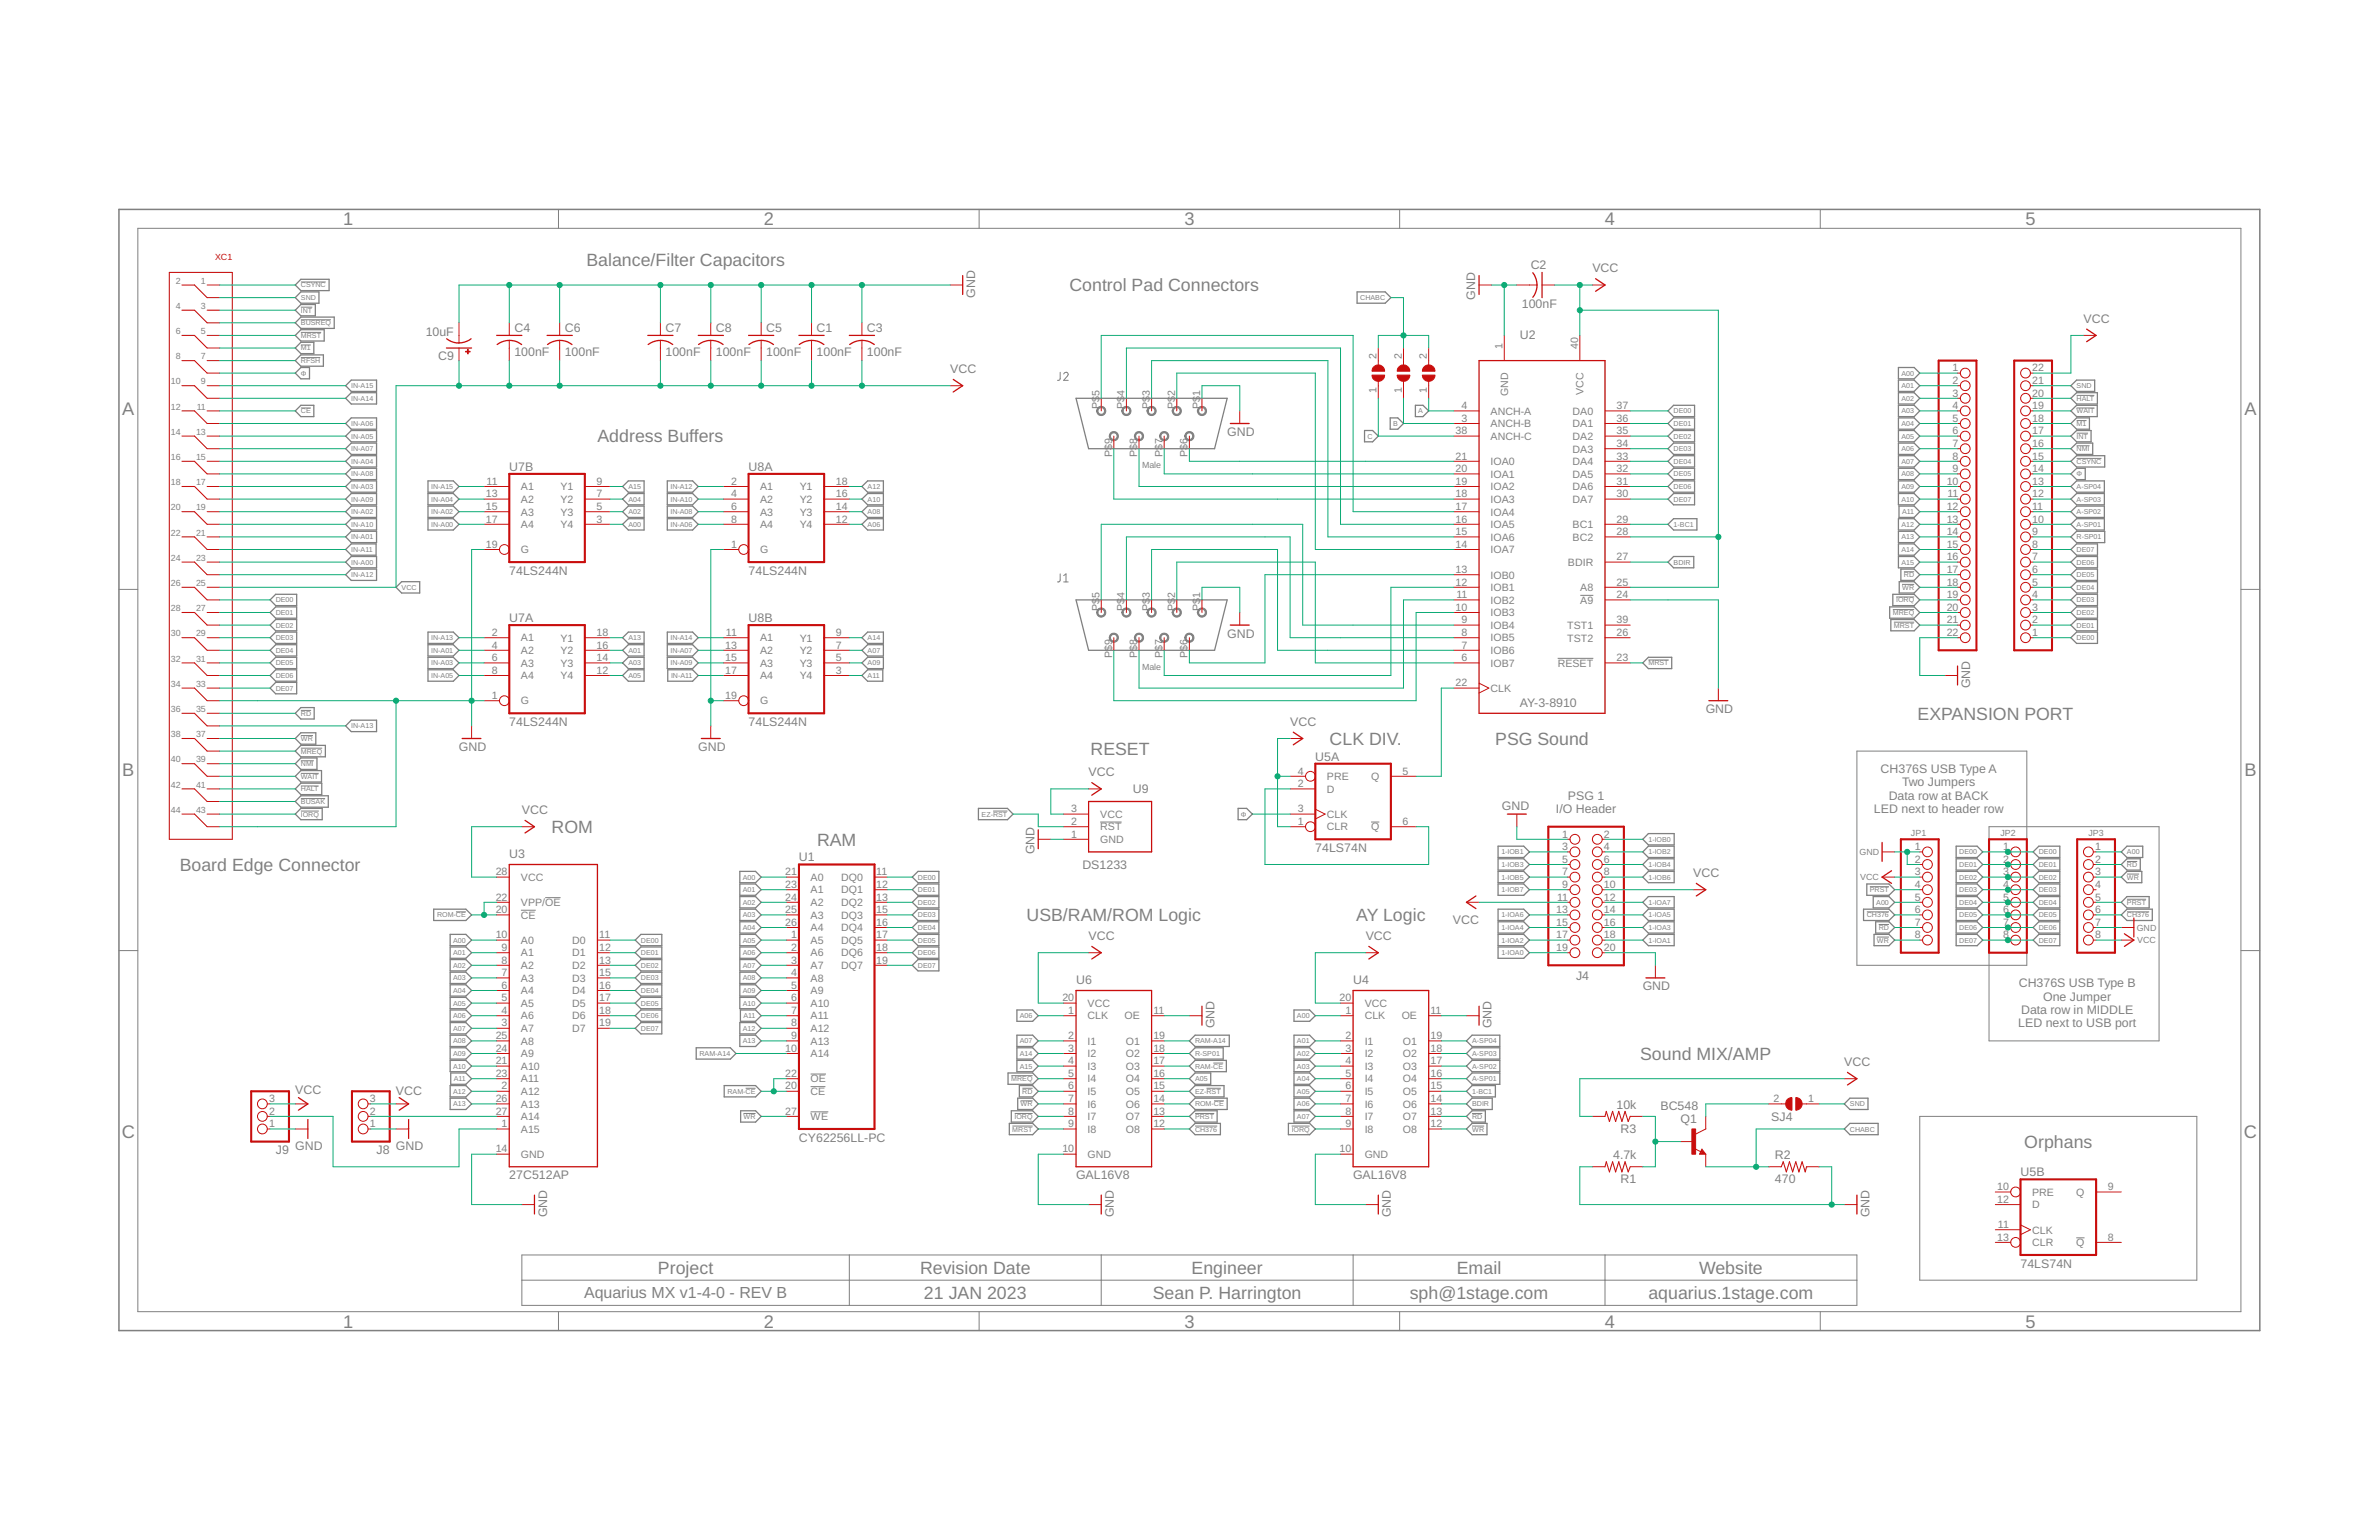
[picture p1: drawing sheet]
<svg xmlns="http://www.w3.org/2000/svg" width="432mm" height="279mm" viewBox="0 0 432 279" stroke-linecap="round" stroke-linejoin="round" font-family="sans-serif">
<defs><g id="words">
<g font-size="3.3" fill="#808080">
<text x="62.3" y="40.9">1</text>
<text x="138.6" y="40.9">2</text>
<text x="215" y="40.9">3</text>
<text x="291.3" y="40.9">4</text>
<text x="367.7" y="40.9">5</text>
<text x="22.2" y="75.3">A</text>
<text x="407.4" y="75.3">A</text>
<text x="22.2" y="140.9">B</text>
<text x="407.4" y="140.9">B</text>
<text x="22.1" y="206.4">C</text>
<text x="407.3" y="206.4">C</text>
<text x="62.3" y="240.9">1</text>
<text x="138.6" y="240.9">2</text>
<text x="215" y="240.9">3</text>
<text x="291.3" y="240.9">4</text>
<text x="367.7" y="240.9">5</text>
</g>
<g font-size="3.2" fill="#808080">
<text x="106.4" y="48.3">Balance/Filter Capacitors</text>
<text x="194.1" y="52.8">Control Pad Connectors</text>
<text x="108.4" y="80.3">Address Buffers</text>
<text x="348.1" y="130.6">EXPANSION PORT</text>
<text x="198" y="137">RESET</text>
<text x="241.3" y="135.1">CLK DIV.</text>
<text x="271.4" y="135.1">PSG Sound</text>
<text x="100.1" y="151.1">ROM</text>
<text x="148.3" y="153.4">RAM</text>
<text x="32.6" y="158">Board Edge Connector</text>
<text x="186.3" y="167.1">USB/RAM/ROM Logic</text>
<text x="246.2" y="167.1">AY Logic</text>
<text x="297.7" y="192.3">Sound MIX/AMP</text>
<text x="367.4" y="208.3">Orphans</text>
<text x="119.4" y="231.1">Project</text>
<text x="167" y="231.1">Revision Date</text>
<text x="216.3" y="231.1">Engineer</text>
<text x="264.4" y="231.1">Email</text>
<text x="308.4" y="231.1">Website</text>
<text x="167.7" y="235.7">21 JAN 2023</text>
<text x="209.2" y="235.7">Sean P. Harrington</text>
<text x="255.9" y="235.7">sph@1stage.com</text>
<text x="299.2" y="235.7">aquarius.1stage.com</text>
</g>
<text font-size="2.9" fill="#808080" x="106" y="235.6">Aquarius MX v1-4-0 - REV B</text>
<g font-size="2.2" fill="#808080">
<text x="177" y="54" transform="rotate(-90 177 54)">GND</text>
<text x="277.8" y="48.8">C2</text>
<text x="289" y="49.4">VCC</text>
<text x="267.8" y="54.4" transform="rotate(-90 267.8 54.4)">GND</text>
<text x="276.2" y="55.9">100nF</text>
<text x="378.2" y="58.6">VCC</text>
<text x="77.3" y="61">10uF</text>
<text x="79.5" y="65.3">C9</text>
<text x="93.4" y="64.6">100nF</text>
<text x="93.4" y="60.3">C4</text>
<text x="102.5" y="64.6">100nF</text>
<text x="102.5" y="60.3">C6</text>
<text x="120.8" y="64.6">100nF</text>
<text x="120.8" y="60.3">C7</text>
<text x="129.9" y="64.6">100nF</text>
<text x="129.9" y="60.3">C8</text>
<text x="139.1" y="64.6">100nF</text>
<text x="139.1" y="60.3">C5</text>
<text x="148.2" y="64.6">100nF</text>
<text x="148.2" y="60.3">C1</text>
<text x="157.4" y="64.6">100nF</text>
<text x="157.4" y="60.3">C3</text>
<text x="275.9" y="61.4">U2</text>
<text x="172.4" y="67.7">VCC</text>
<text x="222.7" y="79.1">GND</text>
<text x="92.4" y="85.4">U7B</text>
<text x="135.9" y="85.4">U8A</text>
<text x="92.4" y="104.3">74LS244N</text>
<text x="135.9" y="104.3">74LS244N</text>
<text x="92.4" y="112.8">U7A</text>
<text x="135.9" y="112.8">U8B</text>
<text x="222.7" y="115.7">GND</text>
<text x="357.6" y="124.8" transform="rotate(-90 357.6 124.8)">GND</text>
<text x="92.4" y="131.7">74LS244N</text>
<text x="135.9" y="131.7">74LS244N</text>
<text x="234.2" y="131.7">VCC</text>
<text x="275.9" y="128.3">AY-3-8910</text>
<text x="309.6" y="129.4">GND</text>
<text x="83.3" y="136.3">GND</text>
<text x="126.7" y="136.3">GND</text>
<text x="238.7" y="138">U5A</text>
<text x="197.6" y="140.8">VCC</text>
<text x="205.6" y="143.9">U9</text>
<text x="341.3" y="140.3">CH376S USB Type A</text>
<text x="345.2" y="142.7">Two Jumpers</text>
<text x="94.7" y="147.7">VCC</text>
<text x="272.6" y="147">GND</text>
<text x="282.4" y="147.5">I/O Header</text>
<text x="284.6" y="145.1">PSG 1</text>
<text x="340.1" y="147.5">LED next to header row</text>
<text x="342.8" y="145.1">Data row at BACK</text>
<text x="92.4" y="155.7">U3</text>
<text x="187.8" y="155" transform="rotate(-90 187.8 155)">GND</text>
<text x="238.7" y="154.6">74LS74N</text>
<text x="145" y="156.3">U1</text>
<text x="196.4" y="157.6">DS1233</text>
<text x="307.3" y="159.1">VCC</text>
<text x="263.7" y="167.6">VCC</text>
<text x="197.6" y="170.6">VCC</text>
<text x="247.9" y="170.6">VCC</text>
<text x="195.3" y="178.6">U6</text>
<text x="245.6" y="178.6">U4</text>
<text x="286.1" y="177.8">J4</text>
<text x="298.2" y="179.7">GND</text>
<text x="366.4" y="179.2">CH376S USB Type B</text>
<text x="366.8" y="183.9">Data row in MIDDLE</text>
<text x="370.8" y="181.5">One Jumper</text>
<text x="220.5" y="186.6" transform="rotate(-90 220.5 186.6)">GND</text>
<text x="270.7" y="186.6" transform="rotate(-90 270.7 186.6)">GND</text>
<text x="366.3" y="186.3">LED next to USB port</text>
<text x="334.7" y="193.4">VCC</text>
<text x="53.6" y="198.4">VCC</text>
<text x="71.9" y="198.7">VCC</text>
<text x="293.4" y="201.2">10k</text>
<text x="301.4" y="201.4">BC548</text>
<text x="305" y="203.7">Q1</text>
<text x="321.5" y="203.5">SJ4</text>
<text x="50.1" y="209.3">J9</text>
<text x="53.6" y="208.7">GND</text>
<text x="68.4" y="209.3">J8</text>
<text x="71.9" y="208.7">GND</text>
<text x="145" y="207.1">CY62256LL-PC</text>
<text x="294.1" y="205.5">R3</text>
<text x="92.4" y="214">27C512AP</text>
<text x="195.3" y="214">GAL16V8</text>
<text x="245.6" y="214">GAL16V8</text>
<text x="292.8" y="210.3">4.7k</text>
<text x="294.1" y="214.7">R1</text>
<text x="322.2" y="214.7">470</text>
<text x="322.2" y="210.3">R2</text>
<text x="366.7" y="213.4">U5B</text>
<text x="99.3" y="220.8" transform="rotate(-90 99.3 220.8)">GND</text>
<text x="202.2" y="220.8" transform="rotate(-90 202.2 220.8)">GND</text>
<text x="252.5" y="220.8" transform="rotate(-90 252.5 220.8)">GND</text>
<text x="339.3" y="220.8" transform="rotate(-90 339.3 220.8)">GND</text>
<text x="366.7" y="230">74LS74N</text>
</g>
<g font-size="1.9" fill="#808080">
<text x="249.8" y="65.1" transform="rotate(-90 249.8 65.1)">2</text>
<text x="254.4" y="65.1" transform="rotate(-90 254.4 65.1)">2</text>
<text x="259" y="65.1" transform="rotate(-90 259 65.1)">2</text>
<text x="272.7" y="63.3" transform="rotate(-90 272.7 63.3)">1</text>
<text x="286.4" y="63.3" transform="rotate(-90 286.4 63.3)">40</text>
<text x="199.6" y="71.9" transform="rotate(-90 199.6 71.9)">5</text>
<text x="204.1" y="71.9" transform="rotate(-90 204.1 71.9)">4</text>
<text x="208.7" y="71.9" transform="rotate(-90 208.7 71.9)">3</text>
<text x="213.3" y="71.9" transform="rotate(-90 213.3 71.9)">2</text>
<text x="217.8" y="71.9" transform="rotate(-90 217.8 71.9)">1</text>
<text x="249.8" y="71.4" transform="rotate(-90 249.8 71.4)">1</text>
<text x="254.4" y="71.4" transform="rotate(-90 254.4 71.4)">1</text>
<text x="259" y="71.4" transform="rotate(-90 259 71.4)">1</text>
<text x="273.7" y="71.8" transform="rotate(-90 273.7 71.8)">GND</text>
<text x="287.4" y="71.6" transform="rotate(-90 287.4 71.6)">VCC</text>
<text x="354.4" y="67.4">1</text>
<text x="354.4" y="69.7">2</text>
<text x="354.4" y="72">3</text>
<text x="368.8" y="72">20</text>
<text x="368.8" y="69.7">21</text>
<text x="368.8" y="67.4">22</text>
<text x="199.6" y="74.2" transform="rotate(-90 199.6 74.2)">P$</text>
<text x="204.1" y="74.2" transform="rotate(-90 204.1 74.2)">P$</text>
<text x="208.7" y="74.2" transform="rotate(-90 208.7 74.2)">P$</text>
<text x="213.3" y="74.2" transform="rotate(-90 213.3 74.2)">P$</text>
<text x="217.8" y="74.2" transform="rotate(-90 217.8 74.2)">P$</text>
<text x="265.3" y="74.2">4</text>
<text x="265.3" y="76.5">3</text>
<text x="270.6" y="75.2">ANCH-A</text>
<text x="270.6" y="77.5">ANCH-B</text>
<text x="285.4" y="77.5">DA1</text>
<text x="285.4" y="75.2">DA0</text>
<text x="293.4" y="76.5">36</text>
<text x="293.4" y="74.2">37</text>
<text x="354.4" y="74.2">4</text>
<text x="354.4" y="76.5">5</text>
<text x="368.8" y="76.5">18</text>
<text x="368.8" y="74.2">19</text>
<text x="201.8" y="82.9" transform="rotate(-90 201.8 82.9)">P$9</text>
<text x="206.4" y="82.9" transform="rotate(-90 206.4 82.9)">P$8</text>
<text x="211" y="82.9" transform="rotate(-90 211 82.9)">P$7</text>
<text x="215.6" y="82.9" transform="rotate(-90 215.6 82.9)">P$6</text>
<text x="264.2" y="78.8">38</text>
<text x="264.2" y="83.4">21</text>
<text x="270.6" y="79.8">ANCH-C</text>
<text x="285.4" y="82.1">DA3</text>
<text x="285.4" y="79.8">DA2</text>
<text x="293.4" y="83.4">33</text>
<text x="293.4" y="81.1">34</text>
<text x="293.4" y="78.8">35</text>
<text x="354.4" y="78.8">6</text>
<text x="354.4" y="81.1">7</text>
<text x="354.4" y="83.4">8</text>
<text x="368.8" y="83.4">15</text>
<text x="368.8" y="81.1">16</text>
<text x="368.8" y="78.8">17</text>
<text x="88.3" y="88">11</text>
<text x="94.5" y="89">A1</text>
<text x="101.7" y="89">Y1</text>
<text x="108.3" y="88">9</text>
<text x="132.7" y="88">2</text>
<text x="138" y="89">A1</text>
<text x="145.2" y="89">Y1</text>
<text x="151.7" y="88">18</text>
<text x="264.2" y="85.7">20</text>
<text x="264.2" y="88">19</text>
<text x="270.6" y="84.4">IOA0</text>
<text x="270.6" y="86.7">IOA1</text>
<text x="270.6" y="89">IOA2</text>
<text x="285.4" y="89">DA6</text>
<text x="285.4" y="86.7">DA5</text>
<text x="285.4" y="84.4">DA4</text>
<text x="293.4" y="88">31</text>
<text x="293.4" y="85.7">32</text>
<text x="353.3" y="88">10</text>
<text x="354.4" y="85.7">9</text>
<text x="368.8" y="88">13</text>
<text x="368.8" y="85.7">14</text>
<text x="88.2" y="90.2">13</text>
<text x="88.2" y="92.5">15</text>
<text x="88.2" y="94.8">17</text>
<text x="94.5" y="91.2">A2</text>
<text x="94.5" y="93.5">A3</text>
<text x="94.5" y="95.8">A4</text>
<text x="101.7" y="95.8">Y4</text>
<text x="101.7" y="93.5">Y3</text>
<text x="101.7" y="91.2">Y2</text>
<text x="108.3" y="94.8">3</text>
<text x="108.3" y="92.5">5</text>
<text x="108.3" y="90.2">7</text>
<text x="132.7" y="90.2">4</text>
<text x="132.7" y="92.5">6</text>
<text x="132.7" y="94.8">8</text>
<text x="138" y="91.2">A2</text>
<text x="138" y="93.5">A3</text>
<text x="138" y="95.8">A4</text>
<text x="145.2" y="95.8">Y4</text>
<text x="145.2" y="93.5">Y3</text>
<text x="145.2" y="91.2">Y2</text>
<text x="151.7" y="94.8">12</text>
<text x="151.7" y="92.5">14</text>
<text x="151.7" y="90.2">16</text>
<text x="264.2" y="90.2">18</text>
<text x="264.2" y="92.5">17</text>
<text x="264.2" y="94.8">16</text>
<text x="270.6" y="91.2">IOA3</text>
<text x="270.6" y="93.5">IOA4</text>
<text x="270.6" y="95.8">IOA5</text>
<text x="285.4" y="95.8">BC1</text>
<text x="285.4" y="91.2">DA7</text>
<text x="293.4" y="94.8">29</text>
<text x="293.4" y="90.2">30</text>
<text x="353.3" y="92.5">12</text>
<text x="353.3" y="94.8">13</text>
<text x="353.5" y="90.2">11</text>
<text x="368.8" y="94.8">10</text>
<text x="368.8" y="92.5">11</text>
<text x="368.8" y="90.2">12</text>
<text x="88.2" y="99.4">19</text>
<text x="94.5" y="100.4">G</text>
<text x="132.7" y="99.4">1</text>
<text x="138" y="100.4">G</text>
<text x="264.2" y="97.1">15</text>
<text x="264.2" y="99.4">14</text>
<text x="270.6" y="98.1">IOA6</text>
<text x="270.6" y="100.4">IOA7</text>
<text x="285.4" y="98.1">BC2</text>
<text x="293.4" y="101.7">27</text>
<text x="293.4" y="97.1">28</text>
<text x="353.3" y="97.1">14</text>
<text x="353.3" y="99.4">15</text>
<text x="353.3" y="101.7">16</text>
<text x="368.8" y="101.7">7</text>
<text x="368.8" y="99.4">8</text>
<text x="368.8" y="97.1">9</text>
<text x="264.2" y="104">13</text>
<text x="264.2" y="106.2">12</text>
<text x="270.6" y="105">IOB0</text>
<text x="270.6" y="107.2">IOB1</text>
<text x="284.6" y="102.7">BDIR</text>
<text x="286.8" y="107.2">A8</text>
<text x="293.4" y="106.2">25</text>
<text x="353.3" y="104">17</text>
<text x="353.3" y="106.2">18</text>
<text x="368.8" y="106.2">5</text>
<text x="368.8" y="104">6</text>
<text x="199.6" y="110.8" transform="rotate(-90 199.6 110.8)">P$</text>
<text x="199.6" y="108.4" transform="rotate(-90 199.6 108.4)">5</text>
<text x="204.1" y="110.8" transform="rotate(-90 204.1 110.8)">P$</text>
<text x="204.1" y="108.4" transform="rotate(-90 204.1 108.4)">4</text>
<text x="208.7" y="110.8" transform="rotate(-90 208.7 110.8)">P$</text>
<text x="208.7" y="108.4" transform="rotate(-90 208.7 108.4)">3</text>
<text x="213.3" y="110.8" transform="rotate(-90 213.3 110.8)">P$</text>
<text x="213.3" y="108.4" transform="rotate(-90 213.3 108.4)">2</text>
<text x="217.8" y="110.8" transform="rotate(-90 217.8 110.8)">P$</text>
<text x="217.8" y="108.4" transform="rotate(-90 217.8 108.4)">1</text>
<text x="264.2" y="110.8">10</text>
<text x="264.3" y="108.5">11</text>
<text x="265.3" y="113.1">9</text>
<text x="270.6" y="109.5">IOB2</text>
<text x="270.6" y="111.8">IOB3</text>
<text x="286.8" y="109.5">A9</text>
<text x="293.4" y="113.1">39</text>
<text x="293.4" y="108.5">24</text>
<text x="353.3" y="108.5">19</text>
<text x="353.3" y="110.8">20</text>
<text x="353.3" y="113.1">21</text>
<text x="368.8" y="113.1">2</text>
<text x="368.8" y="110.8">3</text>
<text x="368.8" y="108.5">4</text>
<text x="89.3" y="115.4">2</text>
<text x="89.3" y="117.7">4</text>
<text x="89.3" y="120">6</text>
<text x="94.5" y="116.4">A1</text>
<text x="94.5" y="118.7">A2</text>
<text x="101.7" y="118.7">Y2</text>
<text x="101.7" y="116.4">Y1</text>
<text x="108.3" y="120">14</text>
<text x="108.3" y="117.7">16</text>
<text x="108.3" y="115.4">18</text>
<text x="131.6" y="117.7">13</text>
<text x="131.6" y="120">15</text>
<text x="131.8" y="115.4">11</text>
<text x="138" y="116.4">A1</text>
<text x="138" y="118.7">A2</text>
<text x="145.2" y="118.7">Y2</text>
<text x="145.2" y="116.4">Y1</text>
<text x="151.7" y="120">5</text>
<text x="151.7" y="117.7">7</text>
<text x="151.7" y="115.4">9</text>
<text x="201.8" y="119.5" transform="rotate(-90 201.8 119.5)">P$9</text>
<text x="206.4" y="119.5" transform="rotate(-90 206.4 119.5)">P$8</text>
<text x="211" y="119.5" transform="rotate(-90 211 119.5)">P$7</text>
<text x="215.6" y="119.5" transform="rotate(-90 215.6 119.5)">P$6</text>
<text x="265.3" y="115.4">8</text>
<text x="265.3" y="117.7">7</text>
<text x="265.3" y="120">6</text>
<text x="270.6" y="114.1">IOB4</text>
<text x="270.6" y="116.4">IOB5</text>
<text x="270.6" y="118.7">IOB6</text>
<text x="284.4" y="116.4">TST2</text>
<text x="284.4" y="114.1">TST1</text>
<text x="293.4" y="115.4">26</text>
<text x="293.4" y="120">23</text>
<text x="353.3" y="115.4">22</text>
<text x="368.8" y="115.4">1</text>
<text x="89.3" y="122.2">8</text>
<text x="94.5" y="121">A3</text>
<text x="94.5" y="123.2">A4</text>
<text x="101.7" y="123.2">Y4</text>
<text x="101.7" y="121">Y3</text>
<text x="108.3" y="122.2">12</text>
<text x="131.6" y="122.2">17</text>
<text x="138" y="121">A3</text>
<text x="138" y="123.2">A4</text>
<text x="145.2" y="123.2">Y4</text>
<text x="145.2" y="121">Y3</text>
<text x="151.7" y="122.2">3</text>
<text x="264.2" y="124.5">22</text>
<text x="270.6" y="121">IOB7</text>
<text x="270.6" y="125.5">CLK</text>
<text x="282.7" y="121">RESET</text>
<text x="89.3" y="126.8">1</text>
<text x="94.5" y="127.8">G</text>
<text x="131.6" y="126.8">19</text>
<text x="138" y="127.8">G</text>
<text x="235.6" y="142.8">2</text>
<text x="235.6" y="140.5">4</text>
<text x="240.8" y="143.8">D</text>
<text x="240.8" y="141.5">PRE</text>
<text x="248.8" y="141.5">Q</text>
<text x="254.6" y="140.5">5</text>
<text x="194.4" y="149.7">2</text>
<text x="194.4" y="147.4">3</text>
<text x="199.7" y="148.4">VCC</text>
<text x="235.6" y="149.7">1</text>
<text x="235.6" y="147.4">3</text>
<text x="240.8" y="148.4">CLK</text>
<text x="254.6" y="149.7">6</text>
<text x="194.4" y="152">1</text>
<text x="199.7" y="153">GND</text>
<text x="199.7" y="150.7">RST</text>
<text x="240.8" y="150.7">CLR</text>
<text x="248.8" y="150.7">Q</text>
<text x="283.6" y="152">1</text>
<text x="283.6" y="154.2">3</text>
<text x="291.1" y="152">2</text>
<text x="291.1" y="154.2">4</text>
<text x="347.6" y="154.2">1</text>
<text x="363.6" y="154.2">1</text>
<text x="380.3" y="154.2">1</text>
<text x="90" y="158.8">28</text>
<text x="94.5" y="159.8">VCC</text>
<text x="142.5" y="158.8">21</text>
<text x="142.5" y="161.1">23</text>
<text x="147.1" y="159.8">A0</text>
<text x="152.7" y="159.8">DQ0</text>
<text x="159.1" y="158.8">11</text>
<text x="159.1" y="161.1">12</text>
<text x="283.6" y="156.5">5</text>
<text x="283.6" y="158.8">7</text>
<text x="283.6" y="161.1">9</text>
<text x="291.1" y="156.5">6</text>
<text x="291.1" y="158.8">8</text>
<text x="291.1" y="161.1">10</text>
<text x="347.6" y="156.5">2</text>
<text x="347.6" y="158.8">3</text>
<text x="347.6" y="161.1">4</text>
<text x="363.6" y="156.5">2</text>
<text x="363.6" y="158.8">3</text>
<text x="363.6" y="161.1">4</text>
<text x="380.3" y="156.5">2</text>
<text x="380.3" y="158.8">3</text>
<text x="380.3" y="161.1">4</text>
<text x="90" y="165.7">20</text>
<text x="90" y="163.4">22</text>
<text x="94.5" y="166.7">CE</text>
<text x="94.5" y="164.4">VPP/OE</text>
<text x="142.5" y="163.4">24</text>
<text x="142.5" y="165.7">25</text>
<text x="142.5" y="167.9">26</text>
<text x="147.1" y="162.1">A1</text>
<text x="147.1" y="164.4">A2</text>
<text x="147.1" y="166.7">A3</text>
<text x="152.7" y="162.1">DQ1</text>
<text x="152.7" y="164.4">DQ2</text>
<text x="152.7" y="166.7">DQ3</text>
<text x="159.1" y="163.4">13</text>
<text x="159.1" y="165.7">15</text>
<text x="159.1" y="167.9">16</text>
<text x="282.5" y="165.7">13</text>
<text x="282.5" y="167.9">15</text>
<text x="282.6" y="163.4">11</text>
<text x="291.1" y="163.4">12</text>
<text x="291.1" y="165.7">14</text>
<text x="291.1" y="167.9">16</text>
<text x="347.6" y="163.4">5</text>
<text x="347.6" y="165.7">6</text>
<text x="347.6" y="167.9">7</text>
<text x="363.6" y="163.4">5</text>
<text x="363.6" y="165.7">6</text>
<text x="363.6" y="167.9">7</text>
<text x="380.3" y="163.4">5</text>
<text x="380.3" y="165.7">6</text>
<text x="380.3" y="167.9">7</text>
<text x="90" y="170.2">10</text>
<text x="91" y="172.5">9</text>
<text x="94.5" y="171.2">A0</text>
<text x="94.5" y="173.5">A1</text>
<text x="103.9" y="171.2">D0</text>
<text x="103.9" y="173.5">D1</text>
<text x="108.8" y="170.2">11</text>
<text x="108.8" y="172.5">12</text>
<text x="143.6" y="170.2">1</text>
<text x="143.6" y="172.5">2</text>
<text x="147.1" y="169">A4</text>
<text x="147.1" y="171.2">A5</text>
<text x="147.1" y="173.5">A6</text>
<text x="152.7" y="169">DQ4</text>
<text x="152.7" y="171.2">DQ5</text>
<text x="152.7" y="173.5">DQ6</text>
<text x="159.1" y="170.2">17</text>
<text x="159.1" y="172.5">18</text>
<text x="282.5" y="170.2">17</text>
<text x="282.5" y="172.5">19</text>
<text x="291.1" y="170.2">18</text>
<text x="291.1" y="172.5">20</text>
<text x="347.6" y="170.2">8</text>
<text x="363.6" y="170.2">8</text>
<text x="380.3" y="170.2">8</text>
<text x="91" y="174.8">8</text>
<text x="91" y="177.1">7</text>
<text x="91" y="179.4">6</text>
<text x="94.5" y="175.8">A2</text>
<text x="94.5" y="178.1">A3</text>
<text x="103.9" y="175.8">D2</text>
<text x="103.9" y="178.1">D3</text>
<text x="108.8" y="174.8">13</text>
<text x="108.8" y="177.1">15</text>
<text x="108.8" y="179.4">16</text>
<text x="143.6" y="174.8">3</text>
<text x="143.6" y="177.1">4</text>
<text x="143.6" y="179.4">5</text>
<text x="147.1" y="175.8">A7</text>
<text x="147.1" y="178.1">A8</text>
<text x="152.7" y="175.8">DQ7</text>
<text x="159.1" y="174.8">19</text>
<text x="91" y="181.7">5</text>
<text x="91" y="183.9">4</text>
<text x="94.5" y="180.4">A4</text>
<text x="94.5" y="182.7">A5</text>
<text x="94.5" y="185">A6</text>
<text x="103.9" y="180.4">D4</text>
<text x="103.9" y="182.7">D5</text>
<text x="103.9" y="185">D6</text>
<text x="108.8" y="181.7">17</text>
<text x="108.8" y="183.9">18</text>
<text x="143.6" y="181.7">6</text>
<text x="143.6" y="183.9">7</text>
<text x="147.1" y="180.4">A9</text>
<text x="147.1" y="182.7">A10</text>
<text x="147.1" y="185">A11</text>
<text x="192.8" y="181.7">20</text>
<text x="193.9" y="183.9">1</text>
<text x="197.4" y="185">CLK</text>
<text x="197.4" y="182.7">VCC</text>
<text x="204.1" y="185">OE</text>
<text x="209.3" y="183.9">11</text>
<text x="243.1" y="181.7">20</text>
<text x="244.2" y="183.9">1</text>
<text x="247.7" y="185">CLK</text>
<text x="247.7" y="182.7">VCC</text>
<text x="254.4" y="185">OE</text>
<text x="259.6" y="183.9">11</text>
<text x="90" y="188.5">25</text>
<text x="90" y="190.8">24</text>
<text x="91" y="186.2">3</text>
<text x="94.5" y="187.2">A7</text>
<text x="94.5" y="189.5">A8</text>
<text x="94.5" y="191.8">A9</text>
<text x="103.9" y="187.2">D7</text>
<text x="108.8" y="186.2">19</text>
<text x="142.5" y="190.8">10</text>
<text x="143.6" y="186.2">8</text>
<text x="143.6" y="188.5">9</text>
<text x="147.1" y="187.2">A12</text>
<text x="147.1" y="189.5">A13</text>
<text x="147.1" y="191.8">A14</text>
<text x="193.9" y="188.5">2</text>
<text x="193.9" y="190.8">3</text>
<text x="197.4" y="189.5">I1</text>
<text x="197.4" y="191.8">I2</text>
<text x="204.3" y="189.5">O1</text>
<text x="204.3" y="191.8">O2</text>
<text x="209.3" y="188.5">19</text>
<text x="209.3" y="190.8">18</text>
<text x="244.2" y="188.5">2</text>
<text x="244.2" y="190.8">3</text>
<text x="247.7" y="189.5">I1</text>
<text x="247.7" y="191.8">I2</text>
<text x="254.6" y="189.5">O1</text>
<text x="254.6" y="191.8">O2</text>
<text x="259.6" y="188.5">19</text>
<text x="259.6" y="190.8">18</text>
<text x="90" y="193.1">21</text>
<text x="90" y="195.4">23</text>
<text x="91" y="197.7">2</text>
<text x="94.5" y="194.1">A10</text>
<text x="94.5" y="196.4">A11</text>
<text x="142.5" y="195.4">22</text>
<text x="142.5" y="197.7">20</text>
<text x="147.1" y="196.4">OE</text>
<text x="193.9" y="193.1">4</text>
<text x="193.9" y="195.4">5</text>
<text x="193.9" y="197.7">6</text>
<text x="197.4" y="194.1">I3</text>
<text x="197.4" y="196.4">I4</text>
<text x="204.3" y="194.1">O3</text>
<text x="204.3" y="196.4">O4</text>
<text x="209.3" y="193.1">17</text>
<text x="209.3" y="195.4">16</text>
<text x="209.3" y="197.7">15</text>
<text x="244.2" y="193.1">4</text>
<text x="244.2" y="195.4">5</text>
<text x="244.2" y="197.7">6</text>
<text x="247.7" y="194.1">I3</text>
<text x="247.7" y="196.4">I4</text>
<text x="254.6" y="194.1">O3</text>
<text x="254.6" y="196.4">O4</text>
<text x="259.6" y="193.1">17</text>
<text x="259.6" y="195.4">16</text>
<text x="259.6" y="197.7">15</text>
<text x="48.8" y="202.2">2</text>
<text x="48.8" y="199.9">3</text>
<text x="67.1" y="202.2">2</text>
<text x="67.1" y="199.9">3</text>
<text x="90" y="202.2">27</text>
<text x="90" y="199.9">26</text>
<text x="94.5" y="203.2">A14</text>
<text x="94.5" y="198.7">A12</text>
<text x="94.5" y="201">A13</text>
<text x="142.5" y="202.2">27</text>
<text x="147.1" y="203.2">WE</text>
<text x="147.1" y="198.7">CE</text>
<text x="193.9" y="199.9">7</text>
<text x="193.9" y="202.2">8</text>
<text x="197.4" y="198.7">I5</text>
<text x="197.4" y="201">I6</text>
<text x="197.4" y="203.2">I7</text>
<text x="204.3" y="198.7">O5</text>
<text x="204.3" y="201">O6</text>
<text x="204.3" y="203.2">O7</text>
<text x="209.3" y="199.9">14</text>
<text x="209.3" y="202.2">13</text>
<text x="244.2" y="199.9">7</text>
<text x="244.2" y="202.2">8</text>
<text x="247.7" y="198.7">I5</text>
<text x="247.7" y="201">I6</text>
<text x="247.7" y="203.2">I7</text>
<text x="254.6" y="198.7">O5</text>
<text x="254.6" y="201">O6</text>
<text x="254.6" y="203.2">O7</text>
<text x="259.6" y="199.9">14</text>
<text x="259.6" y="202.2">13</text>
<text x="321.9" y="199.9">2</text>
<text x="328.2" y="199.9">1</text>
<text x="48.8" y="204.5">1</text>
<text x="67.1" y="204.5">1</text>
<text x="90" y="209.1">14</text>
<text x="91" y="204.5">1</text>
<text x="94.5" y="205.5">A15</text>
<text x="192.8" y="209.1">10</text>
<text x="193.9" y="204.5">9</text>
<text x="197.4" y="205.5">I8</text>
<text x="204.3" y="205.5">O8</text>
<text x="209.3" y="204.5">12</text>
<text x="243.1" y="209.1">10</text>
<text x="244.2" y="204.5">9</text>
<text x="247.7" y="205.5">I8</text>
<text x="254.6" y="205.5">O8</text>
<text x="259.6" y="204.5">12</text>
<text x="94.5" y="210.1">GND</text>
<text x="197.4" y="210.1">GND</text>
<text x="247.7" y="210.1">GND</text>
<text x="362.5" y="215.9">10</text>
<text x="382.6" y="215.9">9</text>
<text x="362.5" y="218.2">12</text>
<text x="368.8" y="219.2">D</text>
<text x="368.8" y="217">PRE</text>
<text x="376.9" y="217">Q</text>
<text x="362.5" y="225.1">13</text>
<text x="362.6" y="222.8">11</text>
<text x="368.8" y="226.1">CLR</text>
<text x="368.8" y="223.8">CLK</text>
<text x="376.9" y="226.1">Q</text>
<text x="382.6" y="225.1">8</text>
</g>
<text font-size="1.6" fill="#c90d0c" x="39.1" y="47.1">XC1</text>
<g font-size="1.6" fill="#808080">
<text x="31.9" y="51.5">2</text>
<text x="36.5" y="51.5">1</text>
<text x="31.9" y="56">4</text>
<text x="36.5" y="56">3</text>
<text x="31.9" y="60.6">6</text>
<text x="31.9" y="65.2">8</text>
<text x="36.5" y="60.6">5</text>
<text x="36.5" y="65.2">7</text>
<text x="31" y="69.8">10</text>
<text x="36.5" y="69.8">9</text>
<text x="31" y="74.3">12</text>
<text x="35.7" y="74.3">11</text>
<text x="31" y="78.9">14</text>
<text x="31" y="83.5">16</text>
<text x="35.6" y="78.9">13</text>
<text x="35.6" y="83.5">15</text>
<text x="31" y="88">18</text>
<text x="35.6" y="88">17</text>
<text x="207.3" y="85">Male</text>
<text x="31" y="92.6">20</text>
<text x="35.6" y="92.6">19</text>
<text x="31" y="97.2">22</text>
<text x="31" y="101.8">24</text>
<text x="35.6" y="97.2">21</text>
<text x="35.6" y="101.8">23</text>
<text x="31" y="106.3">26</text>
<text x="35.6" y="106.3">25</text>
<text x="31" y="110.9">28</text>
<text x="35.6" y="110.9">27</text>
<text x="31" y="115.5">30</text>
<text x="35.6" y="115.5">29</text>
<text x="31" y="120">32</text>
<text x="31" y="124.6">34</text>
<text x="35.6" y="120">31</text>
<text x="35.6" y="124.6">33</text>
<text x="207.3" y="121.5">Male</text>
<text x="31" y="129.2">36</text>
<text x="35.6" y="129.2">35</text>
<text x="31" y="133.8">38</text>
<text x="35.6" y="133.8">37</text>
<text x="31" y="138.3">40</text>
<text x="31" y="142.9">42</text>
<text x="35.6" y="138.3">39</text>
<text x="35.6" y="142.9">41</text>
<text x="31" y="147.5">44</text>
<text x="35.6" y="147.5">43</text>
<text x="337.5" y="155.1">GND</text>
<text x="346.9" y="151.7">JP1</text>
<text x="363.1" y="151.7">JP2</text>
<text x="379.1" y="151.7">JP3</text>
<text x="337.6" y="159.7">VCC</text>
<text x="387.8" y="168.8">GND</text>
<text x="387.9" y="171.1">VCC</text>
</g>
<g font-size="1.3" fill="#808080">
<text x="54.6" y="52.2">CSYNC</text>
<text x="54.6" y="54.4">SND</text>
<text x="54.6" y="56.7">INT</text>
<text x="54.6" y="59">BUSREQ</text>
<text x="246.9" y="54.4">CHABC</text>
<text x="54.6" y="61.3">MRST</text>
<text x="54.6" y="63.6">M1</text>
<text x="54.6" y="65.9">RFSH</text>
<text x="54.6" y="68.2">Φ</text>
<text x="63.8" y="70.4">IN-A15</text>
<text x="345.1" y="70.4">A01</text>
<text x="345.1" y="68.2">A00</text>
<text x="376.9" y="70.4">SND</text>
<text x="54.6" y="75">CE</text>
<text x="63.8" y="77.3">IN-A06</text>
<text x="63.8" y="72.7">IN-A14</text>
<text x="252.8" y="77.3">B</text>
<text x="257.4" y="75">A</text>
<text x="303.8" y="75">DE00</text>
<text x="303.8" y="77.3">DE01</text>
<text x="345.1" y="77.3">A04</text>
<text x="345.1" y="75">A03</text>
<text x="345.1" y="72.7">A02</text>
<text x="376.9" y="77.3">M1</text>
<text x="376.9" y="75">WAIT</text>
<text x="376.9" y="72.7">HALT</text>
<text x="63.8" y="79.6">IN-A05</text>
<text x="63.8" y="81.9">IN-A07</text>
<text x="248.2" y="79.6">C</text>
<text x="303.8" y="79.6">DE02</text>
<text x="303.8" y="81.9">DE03</text>
<text x="345.1" y="81.9">A06</text>
<text x="345.1" y="79.6">A05</text>
<text x="376.9" y="79.6">INT</text>
<text x="376.9" y="81.9">NMI</text>
<text x="63.8" y="88.7">IN-A03</text>
<text x="63.8" y="84.2">IN-A04</text>
<text x="63.8" y="86.4">IN-A08</text>
<text x="78.3" y="88.7">IN-A15</text>
<text x="114" y="88.7">A15</text>
<text x="121.7" y="88.7">IN-A12</text>
<text x="157.5" y="88.7">A12</text>
<text x="303.8" y="84.2">DE04</text>
<text x="303.8" y="86.4">DE05</text>
<text x="303.8" y="88.7">DE06</text>
<text x="345.1" y="84.2">A07</text>
<text x="345.1" y="86.4">A08</text>
<text x="345.1" y="88.7">A09</text>
<text x="376.9" y="84.2">CSYNC</text>
<text x="376.9" y="86.4">Φ</text>
<text x="376.9" y="88.7">A-SP04</text>
<text x="63.8" y="93.3">IN-A02</text>
<text x="63.8" y="95.6">IN-A10</text>
<text x="63.8" y="91">IN-A09</text>
<text x="78.3" y="93.3">IN-A02</text>
<text x="78.3" y="91">IN-A04</text>
<text x="78.3" y="95.6">IN-A00</text>
<text x="114" y="91">A04</text>
<text x="114" y="93.3">A02</text>
<text x="114" y="95.6">A00</text>
<text x="121.7" y="91">IN-A10</text>
<text x="121.7" y="93.3">IN-A08</text>
<text x="121.7" y="95.6">IN-A06</text>
<text x="157.5" y="95.6">A06</text>
<text x="157.5" y="93.3">A08</text>
<text x="157.5" y="91">A10</text>
<text x="303.8" y="91">DE07</text>
<text x="303.8" y="95.6">1-BC1</text>
<text x="345.1" y="91">A10</text>
<text x="345.1" y="95.6">A12</text>
<text x="345.2" y="93.3">A11</text>
<text x="376.9" y="91">A-SP03</text>
<text x="376.9" y="93.3">A-SP02</text>
<text x="376.9" y="95.6">A-SP01</text>
<text x="63.8" y="97.9">IN-A01</text>
<text x="63.8" y="100.2">IN-A11</text>
<text x="345.1" y="100.2">A14</text>
<text x="345.1" y="97.9">A13</text>
<text x="376.9" y="100.2">DE07</text>
<text x="376.9" y="97.9">R-SP01</text>
<text x="63.8" y="102.4">IN-A00</text>
<text x="63.8" y="104.7">IN-A12</text>
<text x="72.9" y="107">VCC</text>
<text x="303.8" y="102.4">BDIR</text>
<text x="345.1" y="102.4">A15</text>
<text x="345.2" y="107">WR</text>
<text x="345.6" y="104.7">RD</text>
<text x="376.9" y="107">DE04</text>
<text x="376.9" y="104.7">DE05</text>
<text x="376.9" y="102.4">DE06</text>
<text x="50" y="109.3">DE00</text>
<text x="50" y="111.6">DE01</text>
<text x="50" y="113.9">DE02</text>
<text x="343.6" y="111.6">MREQ</text>
<text x="343.7" y="113.9">MRST</text>
<text x="344.2" y="109.3">IORQ</text>
<text x="376.9" y="113.9">DE01</text>
<text x="376.9" y="111.6">DE02</text>
<text x="376.9" y="109.3">DE03</text>
<text x="50" y="116.2">DE03</text>
<text x="50" y="118.4">DE04</text>
<text x="78.3" y="118.4">IN-A01</text>
<text x="78.3" y="116.2">IN-A13</text>
<text x="114" y="118.4">A01</text>
<text x="114" y="116.2">A13</text>
<text x="121.7" y="116.2">IN-A14</text>
<text x="121.7" y="118.4">IN-A07</text>
<text x="157.5" y="116.2">A14</text>
<text x="157.5" y="118.4">A07</text>
<text x="376.9" y="116.2">DE00</text>
<text x="50" y="120.7">DE05</text>
<text x="50" y="123">DE06</text>
<text x="50" y="125.3">DE07</text>
<text x="78.3" y="120.7">IN-A03</text>
<text x="78.3" y="123">IN-A05</text>
<text x="114" y="120.7">A03</text>
<text x="114" y="123">A05</text>
<text x="121.7" y="120.7">IN-A09</text>
<text x="121.8" y="123">IN-A11</text>
<text x="157.5" y="120.7">A09</text>
<text x="157.5" y="123">A11</text>
<text x="299.2" y="120.7">MRST</text>
<text x="54.6" y="129.9">RD</text>
<text x="54.6" y="134.4">WR</text>
<text x="54.6" y="136.7">MREQ</text>
<text x="63.8" y="132.2">IN-A13</text>
<text x="54.6" y="139">NMI</text>
<text x="54.6" y="141.3">WAIT</text>
<text x="54.6" y="143.6">HALT</text>
<text x="54.6" y="145.9">BUSAK</text>
<text x="54.6" y="148.2">IORQ</text>
<text x="178.2" y="148.2">EZ-RST</text>
<text x="225.2" y="148.2">Φ</text>
<text x="272.5" y="155">1-IOB1</text>
<text x="299.2" y="152.7">1-IOB0</text>
<text x="299.2" y="155">1-IOB2</text>
<text x="355.6" y="155">DE00</text>
<text x="370.1" y="155">DE00</text>
<text x="386.1" y="155">A00</text>
<text x="134.8" y="161.9">A01</text>
<text x="134.8" y="159.6">A00</text>
<text x="166.6" y="159.6">DE00</text>
<text x="166.6" y="161.9">DE01</text>
<text x="272.5" y="161.9">1-IOB7</text>
<text x="272.5" y="157.3">1-IOB3</text>
<text x="272.5" y="159.6">1-IOB5</text>
<text x="299.2" y="159.6">1-IOB6</text>
<text x="299.2" y="157.3">1-IOB4</text>
<text x="339.4" y="161.9">PRST</text>
<text x="355.6" y="157.3">DE01</text>
<text x="355.6" y="159.6">DE02</text>
<text x="355.6" y="161.9">DE03</text>
<text x="370.1" y="157.3">DE01</text>
<text x="370.1" y="159.6">DE02</text>
<text x="370.1" y="161.9">DE03</text>
<text x="386.1" y="157.3">RD</text>
<text x="386.1" y="159.6">WR</text>
<text x="79.3" y="166.4">ROM-CE</text>
<text x="134.8" y="166.4">A03</text>
<text x="134.8" y="164.2">A02</text>
<text x="166.6" y="164.2">DE02</text>
<text x="166.6" y="166.4">DE03</text>
<text x="272.5" y="166.4">1-IOA6</text>
<text x="299.2" y="164.2">1-IOA7</text>
<text x="299.2" y="166.4">1-IOA5</text>
<text x="338.8" y="166.4">CH376</text>
<text x="340.5" y="164.2">A00</text>
<text x="355.6" y="164.2">DE04</text>
<text x="355.6" y="166.4">DE05</text>
<text x="370.1" y="164.2">DE04</text>
<text x="370.1" y="166.4">DE05</text>
<text x="386.1" y="164.2">PRST</text>
<text x="386.1" y="166.4">CH376</text>
<text x="82.3" y="173.3">A01</text>
<text x="82.3" y="171">A00</text>
<text x="116.3" y="171">DE00</text>
<text x="116.3" y="173.3">DE01</text>
<text x="134.8" y="173.3">A06</text>
<text x="134.8" y="168.7">A04</text>
<text x="134.8" y="171">A05</text>
<text x="166.6" y="168.7">DE04</text>
<text x="166.6" y="171">DE05</text>
<text x="166.6" y="173.3">DE06</text>
<text x="272.5" y="173.3">1-IOA0</text>
<text x="272.5" y="171">1-IOA2</text>
<text x="272.5" y="168.7">1-IOA4</text>
<text x="299.2" y="171">1-IOA1</text>
<text x="299.2" y="168.7">1-IOA3</text>
<text x="340.7" y="171">WR</text>
<text x="341" y="168.7">RD</text>
<text x="355.6" y="168.7">DE06</text>
<text x="355.6" y="171">DE07</text>
<text x="370.1" y="168.7">DE06</text>
<text x="370.1" y="171">DE07</text>
<text x="82.3" y="177.9">A03</text>
<text x="82.3" y="175.6">A02</text>
<text x="116.3" y="175.6">DE02</text>
<text x="116.3" y="177.9">DE03</text>
<text x="134.8" y="175.6">A07</text>
<text x="134.8" y="177.9">A08</text>
<text x="166.6" y="175.6">DE07</text>
<text x="82.3" y="184.7">A06</text>
<text x="82.3" y="180.2">A04</text>
<text x="82.3" y="182.4">A05</text>
<text x="116.3" y="180.2">DE04</text>
<text x="116.3" y="182.4">DE05</text>
<text x="116.3" y="184.7">DE06</text>
<text x="134.8" y="180.2">A09</text>
<text x="134.8" y="182.4">A10</text>
<text x="134.9" y="184.7">A11</text>
<text x="185.1" y="184.7">A06</text>
<text x="235.4" y="184.7">A00</text>
<text x="82.3" y="187">A07</text>
<text x="82.3" y="189.3">A08</text>
<text x="82.3" y="191.6">A09</text>
<text x="116.3" y="187">DE07</text>
<text x="127" y="191.6">RAM-A14</text>
<text x="134.8" y="187">A12</text>
<text x="134.8" y="189.3">A13</text>
<text x="185.1" y="191.6">A14</text>
<text x="185.1" y="189.3">A07</text>
<text x="216.9" y="189.3">RAM-A14</text>
<text x="216.9" y="191.6">R-SP01</text>
<text x="235.4" y="191.6">A02</text>
<text x="235.4" y="189.3">A01</text>
<text x="267.2" y="189.3">A-SP04</text>
<text x="267.2" y="191.6">A-SP03</text>
<text x="82.3" y="193.9">A10</text>
<text x="82.4" y="196.2">A11</text>
<text x="183.5" y="196.2">MREQ</text>
<text x="185.1" y="193.9">A15</text>
<text x="216.9" y="196.2">A05</text>
<text x="216.9" y="193.9">RAM-CE</text>
<text x="235.4" y="196.2">A04</text>
<text x="235.4" y="193.9">A03</text>
<text x="267.2" y="193.9">A-SP02</text>
<text x="267.2" y="196.2">A-SP01</text>
<text x="82.3" y="198.4">A12</text>
<text x="82.3" y="200.7">A13</text>
<text x="132" y="198.4">RAM-CE</text>
<text x="134.9" y="203">WR</text>
<text x="184.2" y="203">IORQ</text>
<text x="185.2" y="200.7">WR</text>
<text x="185.6" y="198.4">RD</text>
<text x="216.9" y="198.4">EZ-RST</text>
<text x="216.9" y="200.7">ROM-CE</text>
<text x="216.9" y="203">PRST</text>
<text x="235.4" y="200.7">A06</text>
<text x="235.4" y="203">A07</text>
<text x="235.4" y="198.4">A05</text>
<text x="267.2" y="203">RD</text>
<text x="267.2" y="198.4">1-BC1</text>
<text x="267.2" y="200.7">BDIR</text>
<text x="335.8" y="200.7">SND</text>
<text x="183.7" y="205.3">MRST</text>
<text x="216.9" y="205.3">CH376</text>
<text x="234.4" y="205.3">IORQ</text>
<text x="267.2" y="205.3">WR</text>
<text x="335.8" y="205.3">CHABC</text>
</g>
</g></defs>
<g fill="none" stroke="#808080" stroke-width=".18">
<path d="M101.4 38v3.4M177.7 38v3.4M254 38v3.4M330.4 38v3.4M25 41.4h381.7v196.6h-381.7zM54.6 51.2h4.5M54.6 55.7h2.1M54.6 58h5.5M54.6 60.3h3.7M54.6 62.6h1.8M54.6 64.9h3.5M54.6 74h1.8"/>
<path d="M192.4 67.5v1.3l-.2 .2h-.3M193.1 67.9a.41 .41 0 0 1 .5-.3 .41 .41 0 0 1 .2 .6l-.7 .8h.8M376.9 78.6h2.1M376.9 76.3h1.8M376.9 74h3.3M376.9 71.7h3.2M376.9 83.2h4.5M376.9 80.9h2.4M21.6 106.9h3.4M192.4 104.1v1.3l-.2 .2h-.3M193.1 105.6h.8M193.1 104.4l.4-.3v1.5"/>
<path d="M282.7 119.4h6.5M286.8 108h2.4M299.2 119.7h3.7M343.6 110.6h3.8M343.7 112.9h3.7M344.2 108.3h3.2M345.2 106h2.2M345.6 103.7h1.8M406.7 106.9h3.5M54.6 128.9h1.9M54.6 133.5h2.2M54.6 135.7h3.9"/>
<path d="M54.6 138h2.4M337 136.3h30.9v38.8h-30.9zM54.6 140.3h3.2M54.6 142.6h3.2M54.6 144.9h4.4M54.6 147.2h3.3M180.3 147.2h2.6M199.7 149.1h3.9M248.9 149.1h1.5M361 150h30.9v38.8h-30.9zM386.1 156.3h1.8M386.1 158.6h2.2"/>
<path d="M21.6 172.5h3.4M82.8 165.4h1.8M94.6 165.1h2.6M99 162.9h2.7M338.8 165.4h4.1M339.4 160.9h3.5M340.7 170h2.2M341 167.7h1.9M386.1 165.4h4M386.1 163.2h3.4M406.7 172.5h3.5M135.3 197.4h1.8"/>
<path d="M147.1 194.9h2.8M147.1 197.1h2.7M183.6 195.2h3.8M185.2 199.7h2.2M185.6 197.4h1.8M219 197.4h2.6M220.2 192.9h1.8M220.3 199.7h1.8M134.9 202h2.2M147.1 201.7h3.2M183.7 204.3h3.7M184.2 202h3.2"/>
<path d="M216.9 204.3h4M216.9 202h3.5M234.4 204.3h3.3M267.2 204.3h2.2M267.2 202h1.8M348.4 202.5h50.3v29.8h-50.3zM94.7 232.3h242.3M94.7 227.7h242.3v9.1h-242.3zM101.4 238v3.4M154.2 227.7v9.1M177.7 238v3.4M199.9 227.7v9.1"/>
<path d="M245.6 227.7v9.1M254 238v3.4M291.3 227.7v9.1M330.4 238v3.4M376.9 224.6h1.5"/>
</g>
<path d="M21.6 38h388.6v203.4h-388.6z" fill="none" stroke="#808080" stroke-width=".28"/>
<g fill="none" stroke="#808080" stroke-width=".23">
<path d="M54.6 50.7h5.1v2h-5.1l-1-1zM54.6 53h3.3v2h-3.3l-1-1zM54.6 55.2h2.6v2.1h-2.6l-1-1zM54.6 57.5h6.1v2.1h-6.1l-1-1zM54.6 59.8h4.2v2.1h-4.2l-1-1zM246.3 53h5.1l1.1 1-1.1 1h-5.1zM53.6 74.5l1-1h2.4v2.1h-2.4zM53.6 67.7l1-1h1.6v2h-1.6zM54.6 62.1h2.4v2.1h-2.4l-1-1.1zM54.6 64.4h4.1v2h-4.1l-1-1zM62.7 72.3l1.1-1.1h4.5v2.1h-4.5zM63.8 69h4.5v2h-4.5l-1.1-1z"/>
<path d="M63.8 78.1h4.5v2.1h-4.5l-1.1-1.1zM63.8 75.8h4.5v2.1h-4.5l-1.1-1.1zM195.3 72.3h27.4l-2.2 9.1h-22.9zM247.7 78.1h1.4l1.1 1-1.1 1.1h-1.4zM252.3 75.8h1.4l1 1-1 1.1h-1.4zM256.9 73.5h1.4l1 1-1 1.1h-1.4zM303.8 78.1h3.8v2.1h-3.8l-1.1-1.1zM303.8 75.8h3.8v2.1h-3.8l-1.1-1.1zM303.8 73.5h3.8v2.1h-3.8l-1.1-1.1zM344.6 69h2.8l1 1-1 1h-2.8zM344.6 78.1h2.8l1 1-1 1.1h-2.8zM344.6 75.8h2.8l1 1-1 1.1h-2.8z"/>
<path d="M344.6 66.7h2.8l1 1-1 1h-2.8zM344.6 71.2h2.8l1 1.1-1 1h-2.8zM344.6 73.5h2.8l1 1-1 1.1h-2.8zM375.9 70l1-1h3.3v2h-3.3zM375.9 79.1l1-1h2.6v2.1h-2.6zM375.9 76.8l1-1h2.3v2.1h-2.3zM375.9 74.5l1-1h3.8v2.1h-3.8zM375.9 72.3l1-1.1h3.8v2.1h-3.8zM62.7 99.7l1.1-1h4.5v2h-4.5zM62.7 81.4l1.1-1h4.5v2h-4.5zM62.7 97.4l1.1-1h4.5v2h-4.5zM63.8 82.7h4.5v2h-4.5l-1.1-1z"/>
<path d="M63.8 85h4.5v2h-4.5l-1.1-1zM63.8 87.2h4.5v2.1h-4.5l-1.1-1zM63.8 94.1h4.5v2.1h-4.5l-1.1-1.1zM63.8 89.5h4.5v2.1h-4.5l-1.1-1zM63.8 91.8h4.5v2.1h-4.5l-1.1-1.1zM77.7 87.2h4.6l1 1.1-1 1h-4.6zM77.7 94.1h4.6l1 1-1 1.1h-4.6zM77.7 89.5h4.6l1 1.1-1 1h-4.6zM77.7 91.8h4.6l1 1-1 1.1h-4.6zM113 88.3l1-1.1h2.9v2.1h-2.9zM113 90.6l1-1.1h2.9v2.1h-2.9zM113 92.8l1-1h2.9v2.1h-2.9z"/>
<path d="M113 95.1l1-1h2.9v2.1h-2.9zM121.1 87.2h4.6l1 1.1-1 1h-4.6zM121.1 94.1h4.6l1 1-1 1.1h-4.6zM121.1 89.5h4.6l1 1.1-1 1h-4.6zM121.1 91.8h4.6l1 1-1 1.1h-4.6zM156.4 88.3l1.1-1.1h2.8v2.1h-2.8zM156.4 90.6l1.1-1.1h2.8v2.1h-2.8zM156.4 92.8l1.1-1h2.8v2.1h-2.8zM156.4 95.1l1.1-1h2.8v2.1h-2.8zM302.7 81.4l1.1-1h3.8v2h-3.8zM303.8 82.7h3.8v2h-3.8l-1.1-1zM303.8 85h3.8v2h-3.8l-1.1-1z"/>
<path d="M303.8 87.2h3.8v2.1h-3.8l-1.1-1zM303.8 94.1h4.2v2.1h-4.2l-1.1-1.1zM303.8 89.5h3.8v2.1h-3.8l-1.1-1zM344.6 82.7h2.8l1 1-1 1h-2.8zM344.6 85h2.8l1 1-1 1h-2.8zM344.6 87.2h2.8l1 1.1-1 1h-2.8zM344.6 80.4h2.8l1 1-1 1h-2.8zM344.6 89.5h2.8l1 1.1-1 1h-2.8zM344.6 94.1h2.8l1 1-1 1.1h-2.8zM344.6 96.4h2.8l1 1-1 1h-2.8zM344.6 98.7h2.8l1 1-1 1h-2.8zM344.7 91.8h2.7l1 1-1 1.1h-2.7z"/>
<path d="M375.9 83.7l1-1h5.1v2h-5.1zM375.9 97.4l1-1h5.1v2h-5.1zM375.9 86l1-1h1.6v2h-1.6zM375.9 88.3l1-1.1h5.1v2.1h-5.1zM375.9 99.7l1-1h3.8v2h-3.8zM375.9 95.1l1-1h5.1v2.1h-5.1zM375.9 81.4l1-1h2.9v2h-2.9zM375.9 90.6l1-1.1h5.1v2.1h-5.1zM375.9 92.8l1-1h5.1v2.1h-5.1zM49 113.4l1-1h3.8v2h-3.8zM49 108.8l1-1h3.8v2.1h-3.8zM50 119.3h3.8v2h-3.8l-1-1z"/>
<path d="M50 114.7h3.8v2h-3.8l-1-1zM50 117h3.8v2h-3.8l-1-1zM50 110.1h3.8v2.1h-3.8l-1-1.1zM62.7 102l1.1-1h4.5v2h-4.5zM62.7 104.3l1.1-1h4.5v2h-4.5zM71.9 106.6l1-1.1h3.3v2.1h-3.3zM77.7 119.3h4.6l1 1-1 1h-4.6zM77.7 114.7h4.6l1 1-1 1h-4.6zM77.7 117h4.6l1 1-1 1h-4.6zM113 115.7l1-1h2.9v2h-2.9zM113 118l1-1h2.9v2h-2.9zM121.1 119.3h4.6l1 1-1 1h-4.6z"/>
<path d="M121.1 114.7h4.6l1 1-1 1h-4.6zM121.1 117h4.6l1 1-1 1h-4.6zM156.4 115.7l1.1-1h2.8v2h-2.8zM156.4 118l1.1-1h2.8v2h-2.8zM195.3 108.8h27.4l-2.2 9.2h-22.9zM299.2 119.3h4.2v2h-4.2l-1-1zM302.7 102l1.1-1h3.6v2h-3.6zM343 110.1h4.4l1 1-1 1.1h-4.4zM343.2 112.4h4.2l1 1-1 1h-4.2zM343.6 107.8h3.8l1 1-1 1.1h-3.8zM344.6 101h2.8l1 1-1 1h-2.8zM344.7 105.5h2.7l1 1.1-1 1h-2.7z"/>
<path d="M345 103.3h2.4l1 1-1 1h-2.4zM375.9 113.4l1-1h3.8v2h-3.8zM375.9 102l1-1h3.8v2h-3.8zM375.9 115.7l1-1h3.8v2h-3.8zM375.9 106.6l1-1.1h3.8v2.1h-3.8zM375.9 108.8l1-1h3.8v2.1h-3.8zM375.9 104.3l1-1h3.8v2h-3.8zM375.9 111.1l1-1h3.8v2.1h-3.8zM50 121.5h3.8v2.1h-3.8l-1-1zM50 123.8h3.8v2.1h-3.8l-1-1.1zM54.6 128.4h2.4v2.1h-2.4l-1-1.1zM54.6 132.9h2.7v2.1h-2.7l-1-1z"/>
<path d="M54.6 135.2h4.5v2.1h-4.5l-1-1zM54.6 137.5h2.9v2.1h-2.9l-1-1zM54.6 139.8h3.8v2.1h-3.8l-1-1.1zM63.8 130.7h4.5v2h-4.5l-1.1-1zM77.7 121.5h4.6l1 1.1-1 1h-4.6zM113 120.3l1-1h2.9v2h-2.9zM113 122.6l1-1.1h2.9v2.1h-2.9zM121.2 121.5h4.5l1 1.1-1 1h-4.5zM156.4 120.3l1.1-1h2.8v2h-2.8zM156.4 122.6l1.1-1.1h2.7v2.1h-2.7zM54.6 146.7h3.9v2h-3.9l-1-1zM54.6 142.1h3.8v2.1h-3.8l-1-1.1z"/>
<path d="M54.6 144.4h5v2.1h-5l-1-1.1zM134.3 158.1h2.8l1.1 1-1.1 1h-2.8zM165.6 159.1l1-1h3.8v2h-3.8zM177.6 146.7h5.3l1 1-1 1h-5.3zM224.7 146.7h1.6l1 1-1 1h-1.6zM271.9 158.1h4.7l1 1-1 1h-4.7zM271.9 153.5h4.7l1 1.1-1 1h-4.7zM271.9 155.8h4.7l1 1-1 1.1h-4.7zM299.2 158.1h4.7v2h-4.7l-1-1zM299.2 153.5h4.7v2.1h-4.7l-1-1zM299.2 155.8h4.7v2.1h-4.7l-1-1.1zM299.2 151.2h4.7v2.1h-4.7l-1-1z"/>
<path d="M355 158.1h3.9l1 1-1 1h-3.9zM355 153.5h3.9l1 1.1-1 1h-3.9zM355 155.8h3.9l1 1-1 1.1h-3.9zM369 159.1l1.1-1h3.8v2h-3.8zM369 156.8l1.1-1h3.8v2.1h-3.8zM370.1 153.5h3.8v2.1h-3.8l-1.1-1zM385 159.1l1.1-1h2.6v2h-2.6zM385 154.6l1.1-1.1h2.8v2.1h-2.8zM385 156.8l1.1-1h2.4v2.1h-2.4zM78.7 165h5.9l1 1-1 1h-5.9zM81.7 171.8h2.9l1 1-1 1.1h-2.9zM81.7 169.5h2.9l1 1.1-1 1h-2.9z"/>
<path d="M81.7 174.1h2.9l1 1-1 1h-2.9zM81.7 176.4h2.9l1 1-1 1h-2.9zM81.7 178.7h2.9l1 1-1 1h-2.9zM115.3 172.8l1-1h3.8v2.1h-3.8zM115.3 179.7l1-1h3.8v2h-3.8zM115.3 177.4l1-1h3.8v2h-3.8zM115.3 170.6l1-1.1h3.8v2.1h-3.8zM116.3 174.1h3.8v2h-3.8l-1-1zM134.3 171.8h2.8l1.1 1-1.1 1.1h-2.8zM134.3 160.4h2.8l1.1 1-1.1 1h-2.8zM134.3 162.7h2.8l1.1 1-1.1 1h-2.8zM134.3 165h2.8l1.1 1-1.1 1h-2.8z"/>
<path d="M134.3 167.2h2.8l1.1 1.1-1.1 1h-2.8zM134.3 169.5h2.8l1.1 1.1-1.1 1h-2.8zM134.3 174.1h2.8l1.1 1-1.1 1h-2.8zM134.3 176.4h2.8l1.1 1-1.1 1h-2.8zM134.3 178.7h2.8l1.1 1-1.1 1h-2.8zM165.6 175.1l1-1h3.8v2h-3.8zM165.6 168.3l1-1.1h3.8v2.1h-3.8zM165.6 166l1-1h3.8v2h-3.8zM165.6 163.7l1-1h3.8v2h-3.8zM165.6 170.6l1-1.1h3.8v2.1h-3.8zM166.6 171.8h3.8v2.1h-3.8l-1-1.1zM166.6 160.4h3.8v2h-3.8l-1-1z"/>
<path d="M271.9 171.8h4.7l1 1-1 1.1h-4.7zM271.9 167.2h4.7l1 1.1-1 1h-4.7zM271.9 165h4.7l1 1-1 1h-4.7zM271.9 160.4h4.7l1 1-1 1h-4.7zM271.9 169.5h4.7l1 1.1-1 1h-4.7zM299.2 167.2h4.7v2.1h-4.7l-1-1zM299.2 165h4.7v2h-4.7l-1-1zM299.2 162.7h4.7v2h-4.7l-1-1zM299.2 169.5h4.7v2.1h-4.7l-1-1zM338.2 165h4.7l1 1-1 1h-4.7zM338.8 160.4h4.1l1 1-1 1h-4.1zM340 162.7h2.9l1 1-1 1h-2.9z"/>
<path d="M340.1 169.5h2.8l1 1.1-1 1h-2.8zM340.4 167.2h2.5l1 1.1-1 1h-2.5zM355 167.2h3.9l1 1.1-1 1h-3.9zM355 165h3.9l1 1-1 1h-3.9zM355 162.7h3.9l1 1-1 1h-3.9zM355 160.4h3.9l1 1-1 1h-3.9zM355 169.5h3.9l1 1.1-1 1h-3.9zM369 168.3l1.1-1.1h3.8v2.1h-3.8zM369 166l1.1-1h3.8v2h-3.8zM369 161.4l1.1-1h3.8v2h-3.8zM369 170.6l1.1-1.1h3.8v2.1h-3.8zM370.1 162.7h3.8v2h-3.8l-1.1-1z"/>
<path d="M385 166l1.1-1h4.6v2h-4.6zM385 163.7l1.1-1h4v2h-4zM81.7 199.2h2.9l1 1.1-1 1h-2.9zM81.7 192.4h2.9l1 1-1 1h-2.9zM81.7 190.1h2.9l1 1-1 1.1h-2.9zM81.7 183.2h2.9l1 1.1-1 1h-2.9zM81.7 181h2.9l1 1-1 1h-2.9zM81.7 185.5h2.9l1 1.1-1 1h-2.9zM81.7 187.8h2.9l1 1-1 1.1h-2.9zM81.7 197h2.9l1 1-1 1h-2.9zM81.8 194.7h2.8l1 1-1 1h-2.8zM115.3 184.3l1-1.1h3.8v2.1h-3.8z"/>
<path d="M115.3 182l1-1h3.8v2h-3.8zM116.3 185.5h3.8v2.1h-3.8l-1-1zM126.4 190.1h6.2l1 1-1 1.1h-6.2zM131.4 197h5.7l1.1 1-1.1 1h-5.7zM134.3 181h2.8l1.1 1-1.1 1h-2.8zM134.3 185.5h2.8l1.1 1.1-1.1 1h-2.8zM134.3 187.8h2.8l1.1 1-1.1 1.1h-2.8zM134.4 183.2h2.7l1.1 1.1-1.1 1h-2.7zM183 194.7h4.4l1 1-1 1h-4.4zM184.6 192.4h2.8l1 1-1 1h-2.8zM184.6 183.2h2.8l1 1.1-1 1h-2.8zM184.6 187.8h2.8l1 1-1 1.1h-2.8z"/>
<path d="M184.6 190.1h2.8l1 1-1 1.1h-2.8zM184.7 199.2h2.7l1 1.1-1 1h-2.7zM185 197h2.4l1 1-1 1h-2.4zM215.9 193.4l1-1h5.7v2h-5.7zM215.9 188.8l1-1h6.2v2.1h-6.2zM215.9 195.7l1-1h2.9v2h-2.9zM215.9 198l1-1h5.3v2h-5.3zM216.9 199.2h5.8v2.1h-5.8l-1-1zM216.9 190.1h5.1v2.1h-5.1l-1-1.1zM234.9 199.2h2.8l1 1.1-1 1h-2.8zM234.9 192.4h2.8l1 1-1 1h-2.8zM234.9 190.1h2.8l1 1-1 1.1h-2.8z"/>
<path d="M234.9 183.2h2.8l1 1.1-1 1h-2.8zM234.9 187.8h2.8l1 1-1 1.1h-2.8zM234.9 194.7h2.8l1 1-1 1h-2.8zM234.9 197h2.8l1 1-1 1h-2.8zM267.2 199.2h3.6v2.1h-3.6l-1-1zM267.2 192.4h5v2h-5l-1-1zM267.2 190.1h5v2.1h-5l-1-1.1zM267.2 187.8h5v2.1h-5l-1-1.1zM267.2 194.7h5v2h-5l-1-1zM267.2 197h4.2v2h-4.2l-1-1zM335.8 199.2h3.2v2.1h-3.2l-1-1zM134.4 201.5h2.7l1.1 1-1.1 1.1h-2.7z"/>
<path d="M183.2 203.8h4.2l1 1-1 1.1h-4.2zM183.6 201.5h3.8l1 1-1 1.1h-3.8zM215.9 204.8l1-1h4.6v2.1h-4.6zM215.9 202.5l1-1h4v2.1h-4zM233.8 203.8h3.9l1 1-1 1.1h-3.9zM234.9 201.5h2.8l1 1-1 1.1h-2.8zM266.2 204.8l1-1h2.7v2.1h-2.7zM266.2 202.5l1-1h2.4v2.1h-2.4zM334.8 204.8l1-1h5.1v2.1h-5.1z"/>
</g>
<g fill="#808080" stroke="#808080" stroke-width=".18">
<path d="M199.2 110.6a.83 .83 0 0 1 1.4 0 .83 .83 0 0 1-.5 1.3 .83 .83 0 0 1-1-.8h.2a.61 .61 0 0 1 .8-.5 .61 .61 0 0 1 .2 .9 .61 .61 0 0 1-1-.2v-.2h-.2z" fill-rule="evenodd"/>
<path d="M203.8 110.6a.84 .84 0 0 1 1.3 .1 .84 .84 0 0 1-.4 1.3 .84 .84 0 0 1-1.1-.9h.2a.61 .61 0 0 1 .9-.5 .61 .61 0 0 1 .2 .9 .61 .61 0 0 1-1-.2l-.1-.2h-.2z" fill-rule="evenodd"/>
<path d="M208.4 110.6a.84 .84 0 0 1 1.3 .1 .84 .84 0 0 1-.5 1.3 .84 .84 0 0 1-1-.9h.2a.61 .61 0 0 1 .8-.5 .61 .61 0 0 1 .2 .9 .61 .61 0 0 1-1-.2v-.2h-.2z" fill-rule="evenodd"/>
<path d="M212.9 110.6a.84 .84 0 0 1 1.4 .1 .84 .84 0 0 1-.5 1.3 .84 .84 0 0 1-1.1-.9h.3a.61 .61 0 0 1 .8-.5 .61 .61 0 0 1 .2 .9 .61 .61 0 0 1-1-.2v-.2h-.3z" fill-rule="evenodd"/>
<path d="M217.5 110.6a.84 .84 0 0 1 1.4 .1 .84 .84 0 0 1-.5 1.3 .84 .84 0 0 1-1.1-.9h.3a.61 .61 0 0 1 .8-.5 .61 .61 0 0 1 .2 .9 .61 .61 0 0 1-1-.2v-.2h-.3z" fill-rule="evenodd"/>
<path d="M215.2 115.2a.84 .84 0 0 1 1.4 .1 .84 .84 0 0 1-.5 1.2 .84 .84 0 0 1-1.1-.8h.3a.61 .61 0 0 1 .8-.6 .61 .61 0 0 1 .2 1 .61 .61 0 0 1-1-.2v-.2h-.3z" fill-rule="evenodd"/>
<path d="M210.7 115.2a.84 .84 0 0 1 1.3 .1 .84 .84 0 0 1-.5 1.2 .84 .84 0 0 1-1-.8h.2a.61 .61 0 0 1 .8-.6 .61 .61 0 0 1 .2 1 .61 .61 0 0 1-1-.2v-.2h-.2z" fill-rule="evenodd"/>
<path d="M206.1 115.2a.84 .84 0 0 1 1.3 .1 .84 .84 0 0 1-.4 1.2 .84 .84 0 0 1-1.1-.8h.2a.61 .61 0 0 1 .8-.6 .61 .61 0 0 1 .3 1 .61 .61 0 0 1-1-.2l-.1-.2h-.2z" fill-rule="evenodd"/>
<path d="M201.5 115.2a.83 .83 0 0 1 1.3 0 .83 .83 0 0 1-.4 1.3 .83 .83 0 0 1-1.1-.8h.2a.61 .61 0 0 1 .9-.6 .61 .61 0 0 1 .2 1 .61 .61 0 0 1-1-.2l-.1-.2h-.2z" fill-rule="evenodd"/>
<path d="M199.4 73.9a.84 .84 0 0 1 1.3 .3 .84 .84 0 0 1-.6 1.2 .84 .84 0 0 1-1-.9h.2a.61 .61 0 0 1 .8-.5 .61 .61 0 0 1 .2 1 .61 .61 0 0 1-1-.2v-.3h-.2z" fill-rule="evenodd"/>
<path d="M203.8 74a.84 .84 0 0 1 1.3 .1 .84 .84 0 0 1-.4 1.3 .84 .84 0 0 1-1.1-.9h.2a.61 .61 0 0 1 .9-.5 .61 .61 0 0 1 .2 1 .61 .61 0 0 1-1-.2l-.1-.3h-.2z" fill-rule="evenodd"/>
<path d="M208.4 74a.84 .84 0 0 1 1.3 .1 .84 .84 0 0 1-.5 1.3 .84 .84 0 0 1-1-.9h.2a.61 .61 0 0 1 .8-.5 .61 .61 0 0 1 .2 1 .61 .61 0 0 1-1-.2v-.3h-.2z" fill-rule="evenodd"/>
<path d="M212.9 74a.84 .84 0 0 1 1.4 .1 .84 .84 0 0 1-.5 1.3 .84 .84 0 0 1-1.1-.9h.3a.61 .61 0 0 1 .8-.5 .61 .61 0 0 1 .2 1 .61 .61 0 0 1-1-.2v-.3h-.3z" fill-rule="evenodd"/>
<path d="M217.5 74a.84 .84 0 0 1 1.4 .1 .84 .84 0 0 1-.5 1.3 .84 .84 0 0 1-1.1-.9h.3a.61 .61 0 0 1 .8-.5 .61 .61 0 0 1 .2 1 .61 .61 0 0 1-1-.2v-.3h-.3z" fill-rule="evenodd"/>
<path d="M215.2 78.6a.84 .84 0 0 1 1.4 .1 .84 .84 0 0 1-.5 1.3 .84 .84 0 0 1-1.1-.9h.3a.61 .61 0 0 1 .8-.6 .61 .61 0 0 1 .2 1 .61 .61 0 0 1-1-.2v-.2h-.3z" fill-rule="evenodd"/>
<path d="M210.7 78.6a.84 .84 0 0 1 1.3 .1 .84 .84 0 0 1-.5 1.3 .84 .84 0 0 1-1-.9h.2a.61 .61 0 0 1 .8-.6 .61 .61 0 0 1 .2 1 .61 .61 0 0 1-1-.2v-.2h-.2z" fill-rule="evenodd"/>
<path d="M206.1 78.6a.84 .84 0 0 1 1.3 .1 .84 .84 0 0 1-.4 1.3 .84 .84 0 0 1-1.1-.9h.2a.61 .61 0 0 1 .9-.6 .61 .61 0 0 1 .2 1 .61 .61 0 0 1-1-.2l-.1-.2h-.2z" fill-rule="evenodd"/>
<path d="M201.5 78.6a.83 .83 0 0 1 1.3 0 .83 .83 0 0 1-.4 1.3 .83 .83 0 0 1-1.1-.8h.2a.61 .61 0 0 1 .9-.6 .61 .61 0 0 1 .2 1 .61 .61 0 0 1-1-.2l-.1-.2h-.2z" fill-rule="evenodd"/>
</g>
<g fill="none" stroke="#c90d0c" stroke-width=".18">
<path d="M37.6 51.7h2.3M37.6 54h2.3M37.6 56.3h2.3M37.6 58.6h2.3M83.3 58.6v3.6M92.4 58.6v2.3M101.6 58.6v2.3M119.9 58.6v2.3M129 58.6v2.3M138.2 58.6v2.3M147.3 58.6v2.3M156.4 58.6v2.3"/>
<path d="M172.4 51.7h2.3M268.5 51.7h2.2M275.3 51.7h3.7M279.9 51.7h2.3M289 51.7h2.3M37.6 74.5h2.3M37.6 76.8h2.3M37.6 79.1h2.3M37.6 60.9h2.3M37.6 63.1h2.3M37.6 65.4h2.3M37.6 67.7h2.3"/>
<path d="M37.6 70h2.3M37.6 72.3h2.3M83.3 63.1v2.3M92.4 61.8v3.6M101.6 61.8v3.6M119.9 61.8v3.6M129 61.8v3.6M138.2 61.8v3.6M147.3 61.8v3.6M156.4 61.8v3.6M172.4 70h2.3M199.9 72.3v2.2"/>
<path d="M202.2 79.1v2.3M204.4 72.3v2.2M206.7 79.1v2.3M209 72.3v2.2M211.3 79.1v2.3M213.6 72.3v2.2M215.9 79.1v2.3M218.2 72.3v2.2M225 74.5v2.3M250.2 63.1v3.1M250.2 69.2v3.1M254.7 63.1v3.1"/>
<path d="M254.7 69.2v3.1M259.3 63.1v3.1M259.3 69.2v3.1M263.9 74.5h4.6M263.9 76.8h4.6M263.9 79.1h4.6M273 60.9v4.5M286.7 60.9v4.5M291.3 74.5h4.6M291.3 76.8h4.6M291.3 79.1h4.6M355.3 74.5h.5"/>
<path d="M355.3 76.8h.5M355.3 79.1h.5M355.3 67.7h.5M355.3 70h.5M355.3 72.3h.5M368.5 74.5h.5M368.5 76.8h.5M368.5 79.1h.5M368.5 67.7h.5M368.5 70h.5M368.5 72.3h.5M378.2 60.9h2.2"/>
<path d="M37.6 83.7h2.3M37.6 86h2.3M37.6 88.3h2.3M37.6 90.6h2.3M37.6 92.8h2.3M37.6 95.1h2.3M37.6 97.4h2.3M37.6 99.7h2.3M37.6 81.4h2.3M87.9 88.3h4.5M87.9 90.6h4.5M87.9 92.8h4.5"/>
<path d="M87.9 95.1h4.5M87.9 99.7h2.8M106.2 88.3h4.5M106.2 90.6h4.5M106.2 92.8h4.5M106.2 95.1h4.5M131.3 88.3h4.6M131.3 90.6h4.6M131.3 92.8h4.6M131.3 95.1h4.6M131.3 99.7h2.8M149.6 88.3h4.6"/>
<path d="M149.6 90.6h4.6M149.6 92.8h4.6M149.6 95.1h4.6M263.9 83.7h4.6M263.9 86h4.6M263.9 88.3h4.6M263.9 90.6h4.6M263.9 92.8h4.6M263.9 95.1h4.6M263.9 97.4h4.6M263.9 99.7h4.6M291.3 83.7h4.6"/>
<path d="M291.3 86h4.6M291.3 88.3h4.6M291.3 90.6h4.6M291.3 95.1h4.6M291.3 97.4h4.6M291.3 81.4h4.6M355.3 83.7h.5M355.3 86h.5M355.3 88.3h.5M355.3 90.6h.5M355.3 92.8h.5M355.3 95.1h.5"/>
<path d="M355.3 97.4h.5M355.3 99.7h.5M355.3 81.4h.5M368.5 83.7h.5M368.5 86h.5M368.5 88.3h.5M368.5 90.6h.5M368.5 92.8h.5M368.5 95.1h.5M368.5 97.4h.5M368.5 99.7h.5M368.5 81.4h.5"/>
<path d="M37.6 104.3h2.3M37.6 106.6h2.3M37.6 108.8h2.3M37.6 111.1h2.3M37.6 113.4h2.3M37.6 115.7h2.3M37.6 118h2.3M37.6 102h2.3M87.9 115.7h4.5M87.9 118h4.5M106.2 115.7h4.5M106.2 118h4.5"/>
<path d="M131.3 115.7h4.6M131.3 118h4.6M149.6 115.7h4.6M149.6 118h4.6M199.9 108.8v2.3M202.2 115.7v2.3M204.4 108.8v2.3M206.7 115.7v2.3M209 108.8v2.3M211.3 115.7v2.3M213.6 108.8v2.3M215.9 115.7v2.3"/>
<path d="M218.2 108.8v2.3M225 111.1v2.3M263.9 104.3h4.6M263.9 106.6h4.6M263.9 108.8h4.6M263.9 111.1h4.6M263.9 113.4h4.6M263.9 115.7h4.6M263.9 118h4.6M291.3 106.6h4.6M291.3 108.8h4.6M291.3 113.4h4.6"/>
<path d="M291.3 115.7h4.6M291.3 102h4.6M355.3 104.3h.5M355.3 106.6h.5M355.3 108.8h.5M355.3 111.1h.5M355.3 113.4h.5M355.3 115.7h.5M355.3 102h.5M368.5 104.3h.5M368.5 106.6h.5M368.5 108.8h.5"/>
<path d="M368.5 111.1h.5M368.5 113.4h.5M368.5 115.7h.5M368.5 102h.5M37.6 120.3h2.3M37.6 124.8h2.3M37.6 127.1h2.3M37.6 122.6h2.3M37.6 129.4h2.3M37.6 131.7h2.3M37.6 134h2.3M37.6 136.3h2.3"/>
<path d="M37.6 138.6h2.3M85.6 131.7v2.3M87.9 120.3h4.5M87.9 127.1h2.8M87.9 122.6h4.5M106.2 120.3h4.5M106.2 122.6h4.5M129 131.7v2.3M131.3 120.3h4.6M131.3 127.1h2.8M131.3 122.6h4.6M149.6 120.3h4.6"/>
<path d="M149.6 122.6h4.6M234.2 134h2.3M263.9 120.3h4.6M263.9 124.8h4.6M268.5 124l1.7 .8-1.7 .9M291.3 120.3h4.6M311.9 124.8v2.3M353 122.6h2.3M37.6 150h2.3M37.6 143.1h2.3M37.6 147.7h2.3M37.6 140.8h2.3"/>
<path d="M37.6 145.4h2.3M90.1 159.1h2.3M94.7 150h2.3M142.7 159.1h2.3M158.7 159.1h2.3M188.4 152.3h2.3M193 150h4.6M193 147.7h4.6M193 152.3h4.6M197.6 143.1h2.3M234.2 150h2.8M234.2 143.1h4.5"/>
<path d="M234.2 147.7h4.5M234.2 140.8h2.8M238.7 146.8l1.8 .9-1.8 .9M252.5 150h4.5M252.5 140.8h4.5M275.3 147.7v2.3M284.5 152.3h.4M284.5 154.6h.4M284.5 156.8h.4M284.5 159.1h.4M290.8 152.3h.5M290.8 154.6h.5"/>
<path d="M290.8 156.8h.5M290.8 159.1h.5M341.6 154.6h2.3M341.6 159.1h2.3M348.4 154.6h.6M348.4 156.8h.6M348.4 159.1h.6M364.4 154.6h.6M364.4 156.8h.6M364.4 159.1h.6M380 154.6h.4M380 156.8h.4"/>
<path d="M380 159.1h.4M90.1 163.7h2.3M90.1 166h2.3M90.1 170.6h2.3M90.1 172.8h2.3M90.1 175.1h2.3M90.1 177.4h2.3M90.1 179.7h2.3M108.4 170.6h2.3M108.4 172.8h2.3M108.4 175.1h2.3M108.4 177.4h2.3"/>
<path d="M108.4 179.7h2.3M142.7 161.4h2.3M142.7 163.7h2.3M142.7 166h2.3M142.7 168.3h2.3M142.7 170.6h2.3M142.7 172.8h2.3M142.7 175.1h2.3M142.7 177.4h2.3M142.7 179.7h2.3M158.7 161.4h2.3M158.7 163.7h2.3"/>
<path d="M158.7 166h2.3M158.7 168.3h2.3M158.7 170.6h2.3M158.7 172.8h2.3M158.7 175.1h2.3M197.6 172.8h2.3M247.9 172.8h2.3M266.2 163.7h2.3M284.5 161.4h.4M284.5 163.7h.4M284.5 166h.4M284.5 168.3h.4"/>
<path d="M284.5 170.6h.4M284.5 172.8h.4M290.8 161.4h.5M290.8 163.7h.5M290.8 166h.5M290.8 168.3h.5M290.8 170.6h.5M290.8 172.8h.5M300.5 175.1v2.3M307.3 161.4h2.3M348.4 161.4h.6M348.4 163.7h.6"/>
<path d="M348.4 166h.6M348.4 168.3h.6M348.4 170.6h.6M364.4 161.4h.6M364.4 163.7h.6M364.4 166h.6M364.4 168.3h.6M364.4 170.6h.6M380 161.4h.4M380 163.7h.4M380 166h.4M380 168.3h.4"/>
<path d="M380 170.6h.4M385 168.3h2.3M385 170.6h2.3M90.1 195.7h2.3M90.1 184.3h2.3M90.1 188.8h2.3M90.1 191.1h2.3M90.1 193.4h2.3M90.1 198h2.3M90.1 182h2.3M90.1 186.6h2.3M108.4 184.3h2.3"/>
<path d="M108.4 182h2.3M108.4 186.6h2.3M142.7 195.7h2.3M142.7 184.3h2.3M142.7 188.8h2.3M142.7 191.1h2.3M142.7 198h2.3M142.7 182h2.3M142.7 186.6h2.3M193 195.7h2.3M193 184.3h2.3M193 188.8h2.3"/>
<path d="M193 191.1h2.3M193 193.4h2.3M193 198h2.3M193 182h2.3M209 195.7h2.3M209 184.3h2.3M209 188.8h2.3M209 191.1h2.3M209 193.4h2.3M209 198h2.3M215.9 184.3h2.3M243.3 195.7h2.3"/>
<path d="M243.3 184.3h2.3M243.3 188.8h2.3M243.3 191.1h2.3M243.3 193.4h2.3M243.3 198h2.3M243.3 182h2.3M259.3 195.7h2.3M259.3 184.3h2.3M259.3 188.8h2.3M259.3 191.1h2.3M259.3 193.4h2.3M259.3 198h2.3"/>
<path d="M266.2 184.3h2.3M334.8 195.7h2.2M48.5 202.5h.5M48.5 200.3h.5M48.5 204.8h.5M53.6 200.3h2.3M53.6 204.8h2.3M66.8 202.5h.5M66.8 200.3h.5M66.8 204.8h.5M71.9 200.3h2.3M71.9 204.8h2.3"/>
<path d="M90.1 202.5h2.3M90.1 200.3h2.3M90.1 204.8h2.3M90.1 209.4h2.3M94.7 218.5h2.3M142.7 202.5h2.3M193 202.5h2.3M193 200.3h2.3M193 204.8h2.3M193 209.4h2.3M197.6 218.5h2.3M209 202.5h2.3"/>
<path d="M209 200.3h2.3M209 204.8h2.3M243.3 202.5h2.3M243.3 200.3h2.3M243.3 204.8h2.3M243.3 209.4h2.3M247.9 218.5h2.3M259.3 202.5h2.3M259.3 200.3h2.3M259.3 204.8h2.3M289 202.5h2.3M289 211.7h2.3"/>
<path d="M295.9 202.5h2.3M295.9 211.7h2.3M305 207.1h2.3M307.6 208.4l1.1 .6M308.9 208.5l.7 .9h-1.1zM309.6 202.5v2.3l-1.8 1M309.6 209.4v2.3M321 211.7h2.3M321 200.3h3.1M327.1 200.3h3.1M327.9 211.7h2.3M334.8 218.5h2.2"/>
<path d="M362.2 218.5h4.5M362.2 216.3h2.8M380.4 216.3h4.6M362.2 225.4h2.8M362.2 223.1h4.5M366.7 222.2l1.8 .9-1.8 .9M380.4 225.4h4.6"/>
<circle cx="356.7" cy="70" r=".89"/>
<circle cx="356.7" cy="72.3" r=".89"/>
<circle cx="356.7" cy="67.7" r=".89"/>
<circle cx="356.7" cy="74.5" r=".89"/>
<circle cx="356.7" cy="76.8" r=".89"/>
<circle cx="356.7" cy="79.1" r=".89"/>
<circle cx="367.6" cy="72.3" r=".89"/>
<circle cx="367.6" cy="79.1" r=".89"/>
<circle cx="367.6" cy="76.8" r=".89"/>
<circle cx="367.6" cy="74.5" r=".89"/>
<circle cx="367.6" cy="67.7" r=".89"/>
<circle cx="367.6" cy="70" r=".89"/>
<circle cx="91.5" cy="99.7" r=".89"/>
<circle cx="135" cy="99.7" r=".89"/>
<circle cx="356.7" cy="83.7" r=".89"/>
<circle cx="356.7" cy="86" r=".89"/>
<circle cx="356.7" cy="81.4" r=".89"/>
<circle cx="356.7" cy="88.3" r=".89"/>
<circle cx="356.7" cy="97.4" r=".89"/>
<circle cx="356.7" cy="99.7" r=".89"/>
<circle cx="356.7" cy="90.6" r=".89"/>
<circle cx="356.7" cy="92.8" r=".89"/>
<circle cx="356.7" cy="95.1" r=".89"/>
<circle cx="367.6" cy="86" r=".89"/>
<circle cx="367.6" cy="81.4" r=".89"/>
<circle cx="367.6" cy="83.7" r=".89"/>
<circle cx="367.6" cy="97.4" r=".89"/>
<circle cx="367.6" cy="92.8" r=".89"/>
<circle cx="367.6" cy="99.7" r=".89"/>
<circle cx="367.6" cy="95.1" r=".89"/>
<circle cx="367.6" cy="90.6" r=".89"/>
<circle cx="367.6" cy="88.3" r=".89"/>
<circle cx="356.7" cy="108.8" r=".89"/>
<circle cx="356.7" cy="113.4" r=".89"/>
<circle cx="356.7" cy="102" r=".89"/>
<circle cx="356.7" cy="106.6" r=".89"/>
<circle cx="356.7" cy="104.3" r=".89"/>
<circle cx="356.7" cy="115.7" r=".89"/>
<circle cx="356.7" cy="111.1" r=".89"/>
<circle cx="367.6" cy="108.8" r=".89"/>
<circle cx="367.6" cy="102" r=".89"/>
<circle cx="367.6" cy="106.6" r=".89"/>
<circle cx="367.6" cy="104.3" r=".89"/>
<circle cx="367.6" cy="113.4" r=".89"/>
<circle cx="367.6" cy="111.1" r=".89"/>
<circle cx="367.6" cy="115.7" r=".89"/>
<circle cx="91.5" cy="127.1" r=".89"/>
<circle cx="135" cy="127.1" r=".89"/>
<circle cx="237.8" cy="150" r=".89"/>
<circle cx="237.8" cy="140.8" r=".89"/>
<circle cx="285.9" cy="152.3" r=".89"/>
<circle cx="285.9" cy="154.6" r=".89"/>
<circle cx="285.9" cy="156.8" r=".89"/>
<circle cx="285.9" cy="159.1" r=".89"/>
<circle cx="289.9" cy="159.1" r=".89"/>
<circle cx="289.9" cy="156.8" r=".89"/>
<circle cx="289.9" cy="154.6" r=".89"/>
<circle cx="289.9" cy="152.3" r=".89"/>
<circle cx="349.8" cy="154.6" r=".89"/>
<circle cx="349.8" cy="156.8" r=".89"/>
<circle cx="349.8" cy="159.1" r=".89"/>
<circle cx="365.8" cy="159.1" r=".89"/>
<circle cx="365.8" cy="156.8" r=".89"/>
<circle cx="365.8" cy="154.6" r=".89"/>
<circle cx="379.1" cy="156.8" r=".89"/>
<circle cx="379.1" cy="154.6" r=".89"/>
<circle cx="379.1" cy="159.1" r=".89"/>
<circle cx="285.9" cy="161.4" r=".89"/>
<circle cx="285.9" cy="168.3" r=".89"/>
<circle cx="285.9" cy="172.8" r=".89"/>
<circle cx="285.9" cy="166" r=".89"/>
<circle cx="285.9" cy="163.7" r=".89"/>
<circle cx="285.9" cy="170.6" r=".89"/>
<circle cx="289.9" cy="170.6" r=".89"/>
<circle cx="289.9" cy="172.8" r=".89"/>
<circle cx="289.9" cy="161.4" r=".89"/>
<circle cx="289.9" cy="163.7" r=".89"/>
<circle cx="289.9" cy="168.3" r=".89"/>
<circle cx="289.9" cy="166" r=".89"/>
<circle cx="349.8" cy="166" r=".89"/>
<circle cx="349.8" cy="168.3" r=".89"/>
<circle cx="349.8" cy="170.6" r=".89"/>
<circle cx="349.8" cy="161.4" r=".89"/>
<circle cx="349.8" cy="163.7" r=".89"/>
<circle cx="365.8" cy="170.6" r=".89"/>
<circle cx="365.8" cy="168.3" r=".89"/>
<circle cx="365.8" cy="161.4" r=".89"/>
<circle cx="365.8" cy="166" r=".89"/>
<circle cx="365.8" cy="163.7" r=".89"/>
<circle cx="379.1" cy="163.7" r=".89"/>
<circle cx="379.1" cy="168.3" r=".89"/>
<circle cx="379.1" cy="161.4" r=".89"/>
<circle cx="379.1" cy="170.6" r=".89"/>
<circle cx="379.1" cy="166" r=".89"/>
<circle cx="47.6" cy="200.3" r=".89"/>
<circle cx="47.6" cy="204.8" r=".89"/>
<circle cx="47.6" cy="202.5" r=".89"/>
<circle cx="65.9" cy="200.3" r=".89"/>
<circle cx="65.9" cy="204.8" r=".89"/>
<circle cx="65.9" cy="202.5" r=".89"/>
<circle cx="365.8" cy="216.3" r=".89"/>
<circle cx="365.8" cy="225.4" r=".89"/>
</g>
<g fill="none" stroke="#c90d0c" stroke-width=".23">
<path d="M174.7 50v3.4M268.5 50v3.4M278.2 49.5a3.6 3.6 0 0 1 0 4.4M279.9 49.4v4.6M289.6 50.6l1.7 1.1-1.7 1.2M378.7 59.7l1.7 1.2-1.7 1.1M81 63.1h4.6M81.1 61.5a3.6 3.6 0 0 0 4.4 0M90.1 60.9h4.6M90.2 62.5a3.6 3.6 0 0 1 4.5 0M99.3 60.9h4.6M99.4 62.5a3.6 3.6 0 0 1 4.4 0"/>
<path d="M117.6 60.9h4.6M117.6 62.5a3.7 3.7 0 0 1 4.5 0M126.7 60.9h4.6M126.8 62.5a3.7 3.7 0 0 1 4.5 0M135.9 60.9h4.5M135.9 62.5a3.7 3.7 0 0 1 4.5 0M145 60.9h4.6M145.1 62.5a3.7 3.7 0 0 1 4.4 0M154.2 60.9h4.5M154.2 62.5a3.7 3.7 0 0 1 4.5 0M173 68.8l1.7 1.2-1.7 1.1M223.3 76.8h3.4"/>
<path d="M268.5 65.4h22.8v64h-22.8zM223.3 113.4h3.4M83.9 134h3.4M127.3 134h3.4M234.7 132.8l1.8 1.2-1.8 1.1M310.2 127.1h3.4M355.3 120.8v3.5M92.4 156.8h16v54.9h-16zM95.3 148.8l1.7 1.2-1.7 1.1M188.4 150.6v3.4M197.6 145.4h11.4v9.2h-11.4zM198.2 142l1.7 1.1-1.7 1.2"/>
<path d="M273.6 147.7h3.4M341.6 152.8v3.5M343.3 158l-1.7 1.1 1.7 1.2M195.3 179.7h13.7v32h-13.7zM198.2 171.7l1.7 1.1-1.7 1.2M245.6 179.7h13.7v32h-13.7zM248.5 171.7l1.7 1.1-1.7 1.2M267.9 162.6l-1.7 1.1 1.7 1.1M298.7 177.4h3.5M307.9 160.3l1.7 1.1-1.7 1.2M385.6 169.4l1.7 1.2-1.7 1.1M387.3 166.6v3.4"/>
<path d="M54.2 199.1l1.7 1.2-1.7 1.1M72.5 199.1l1.7 1.2-1.7 1.1M218.2 182.6v3.4M268.5 182.6v3.4M335.3 194.6l1.7 1.1-1.7 1.1M55.9 203.1v3.4M74.2 203.1v3.4M97 216.8v3.5M199.9 216.8v3.5M250.2 216.8v3.5M308.9 209l.1 .2h-.3l.2-.5 .5 .6h-.7M337 216.8v3.5"/>
</g>
<g fill="none" stroke="#c90d0c" stroke-width=".38">
<path d="M351.9 65.4h6.8v52.6h-6.8zM365.6 65.4h6.8v52.6h-6.8zM92.4 86h13.8v16h-13.8zM135.9 86h13.7v16h-13.7zM92.4 113.4h13.8v16h-13.8zM135.9 113.4h13.7v16h-13.7zM238.7 138.6h13.8v13.7h-13.8zM145 156.8h13.7v48h-13.7zM281 150h13.7v25.1h-13.7zM345 152.3h6.9v20.5h-6.9zM361 152.3h6.9v20.5h-6.9zM377 152.3h6.9v20.5h-6.9z"/>
<path d="M45.6 198h6.9v9.1h-6.9zM63.9 198h6.8v9.1h-6.8zM366.7 214h13.7v13.7h-13.7z"/>
</g>
<g fill="none" stroke="#c90d0c" stroke-width=".19">
<path d="M30.7 49.4h11.5v102.9h-11.5zM33 51.7h2.3l2.3 2.3M33 56.3h2.3l2.3 2.3M33 60.9h2.3l2.3 2.2M33 65.4h2.3l2.3 2.3M33 70h2.3l2.3 2.3M33 74.5h2.3l2.3 2.3M33 79.1h2.3l2.3 2.3M33 83.7h2.3l2.3 2.3M33 88.3h2.3l2.3 2.3M33 92.8h2.3l2.3 2.3M33 97.4h2.3l2.3 2.3"/>
<path d="M33 102h2.3l2.3 2.3M33 106.6h2.3l2.3 2.2M33 111.1h2.3l2.3 2.3M33 115.7h2.3l2.3 2.3M33 120.3h2.3l2.3 2.3M33 124.8h2.3l2.3 2.3M33 129.4h2.3l2.3 2.3M33 134h2.3l2.3 2.3M33 138.6h2.3l2.3 2.2M33 143.1h2.3l2.3 2.3M33 147.7h2.3l2.3 2.3M291.3 202.5l.2-.9 .6 1.9 .6-1.9 .5 1.9 .6-1.9 .6 1.9 .6-1.9 .5 1.9 .4-1"/>
<path d="M291.3 211.7l.2-.9 .6 1.8 .6-1.8 .5 1.8 .6-1.8 .6 1.8 .6-1.8 .5 1.8 .4-.9M323.3 211.7l.4-.9 .5 1.8 .6-1.8 .6 1.8 .5-1.8 .6 1.8 .6-1.8 .6 1.8 .2-.9"/>
</g>
<g fill="#c90d0c" stroke="#c90d0c" stroke-width=".18">
<path d="M84.5 63.7h.8v.2h-.8z"/>
<path d="M84.9 63.4h.1v.8h-.1z"/>
<path d="M307.1 204.8h.7v4.6h-.7z"/>
</g>
<g fill="#c90d0c" stroke="#c90d0c" stroke-width=".18">
<path d="M258.6 66.5a1.14 1.14 0 0 1 1.2-.2 1.14 1.14 0 0 1 .7 1.1h-2.3v-.4z" fill-rule="evenodd"/>
<path d="M258.2 68.1h2.3a1.14 1.14 0 0 1-1.2 1.1 1.14 1.14 0 0 1-1.1-1.1z" fill-rule="evenodd"/>
<path d="M253.8 66.7a1.15 1.15 0 0 1 1.3-.5 1.15 1.15 0 0 1 .8 1.2h-2.3z" fill-rule="evenodd"/>
<path d="M253.6 68.1h2.3a1.14 1.14 0 0 1-1.2 1.1 1.14 1.14 0 0 1-1.1-1.1z" fill-rule="evenodd"/>
<path d="M249.2 66.7a1.15 1.15 0 0 1 1.3-.5 1.15 1.15 0 0 1 .8 1.2h-2.3z" fill-rule="evenodd"/>
<path d="M249 68.1h2.3a1.14 1.14 0 0 1-1.1 1.1 1.14 1.14 0 0 1-1.2-1.1z" fill-rule="evenodd"/>
<path d="M324.4 199.5l.4-.3 .4-.1v2.3a1.15 1.15 0 0 1-1-.7 1.15 1.15 0 0 1 .2-1.2z" fill-rule="evenodd"/>
<path d="M325.9 199.1a1.14 1.14 0 0 1 1.2 1.2 1.14 1.14 0 0 1-1.2 1.1z" fill-rule="evenodd"/>
</g>
<g fill="none" stroke="#0dab76" stroke-width=".18">
<path d="M39.9 51.7h13.7M39.9 54h13.7M39.9 56.3h13.7M39.9 58.6h13.7M92.4 51.7v6.9M101.6 51.7v6.9M119.9 51.7v6.9M129 51.7v6.9M138.2 51.7v6.9M147.3 51.7v6.9M156.4 51.7v6.9M172.4 51.7h-89.1v6.9"/>
<path d="M252.5 54h2.2v9.1M270.7 51.7h4.6M273 51.7v9.2M282.2 51.7h6.8M286.7 56.3h25.2v50.3h-16M286.7 51.7v9.2M39.9 70h22.8M39.9 79.1h22.8M39.9 60.9h13.7M39.9 63.1h13.7M39.9 76.8h22.8M39.9 65.4h13.7"/>
<path d="M39.9 67.7h13.7M39.9 74.5h13.7M39.9 72.3h22.8M83.3 65.4v4.6M92.4 65.4v4.6M101.6 65.4v4.6M119.9 65.4v4.6M129 65.4v4.6M138.2 65.4v4.6M147.3 65.4v4.6M156.4 65.4v4.6M172.4 70h-100.5v36.6h-32"/>
<path d="M199.9 72.3v-11.4h45.7v31.9h18.3M204.4 72.3v-9.2h38.9v32h20.6M209 72.3v-6.9h32v32h22.9M213.6 72.3v-4.6h25.1v32h25.2M218.2 72.3v-2.3h6.8v4.5M250.2 72.3v6.8h13.7M250.2 63.1v-2.2h9.1v2.2M254.7 72.3v4.5h9.2M259.3 72.3v2.2h4.6M295.9 79.1h6.8M295.9 76.8h6.8M295.9 74.5h6.8"/>
<path d="M348.4 70h6.9M348.4 79.1h6.9M348.4 76.8h6.9M348.4 67.7h6.9M348.4 74.5h6.9M348.4 72.3h6.9M369 70h6.9M369 79.1h6.9M369 76.8h6.9M369 74.5h6.9M369 72.3h6.9M378.2 60.9h-2.3v6.8h-6.9"/>
<path d="M39.9 83.7h22.8M39.9 86h22.8M39.9 88.3h22.8M39.9 99.7h22.8M39.9 95.1h22.8M39.9 81.4h22.8M39.9 90.6h22.8M39.9 92.8h22.8M39.9 97.4h22.8M83.3 88.3h4.6M83.3 95.1h4.6M83.3 90.6h4.6"/>
<path d="M83.3 92.8h4.6M87.9 99.7h-2.3v32M110.7 88.3h2.3M110.7 95.1h2.3M110.7 90.6h2.3M110.7 92.8h2.3M126.7 88.3h4.6M126.7 95.1h4.6M126.7 90.6h4.6M126.7 92.8h4.6M131.3 99.7h-2.3v32M154.2 88.3h2.2"/>
<path d="M154.2 95.1h2.2M154.2 90.6h2.2M154.2 92.8h2.2M202.2 81.4v9.2h61.7M206.7 81.4v6.9h57.2M211.3 81.4v4.6h52.6M215.9 81.4v2.3h48M295.9 83.7h6.8M295.9 86h6.8M295.9 88.3h6.8M295.9 95.1h6.8M295.9 81.4h6.8"/>
<path d="M295.9 90.6h6.8M295.9 97.4h16M348.4 83.7h6.9M348.4 86h6.9M348.4 88.3h6.9M348.4 99.7h6.9M348.4 95.1h6.9M348.4 81.4h6.9M348.4 90.6h6.9M348.4 92.8h6.9M348.4 97.4h6.9M369 83.7h6.9"/>
<path d="M369 86h6.9M369 88.3h6.9M369 99.7h6.9M369 95.1h6.9M369 81.4h6.9M369 90.6h6.9M369 92.8h6.9M369 97.4h6.9M39.9 113.4h9.1M39.9 102h22.8M39.9 115.7h9.1M39.9 118h9.1"/>
<path d="M39.9 108.8h9.1M39.9 111.1h9.1M39.9 104.3h22.8M83.3 115.7h4.6M83.3 118h4.6M110.7 115.7h2.3M110.7 118h2.3M126.7 115.7h4.6M126.7 118h4.6M154.2 115.7h2.2M154.2 118h2.2M199.9 108.8v-13.7h36.6v18.3h27.4"/>
<path d="M204.4 108.8v-11.4h29.8v18.3h29.7M209 108.8v-9.1h22.9v18.3h32M213.6 108.8v-6.8h25.1v18.3h25.2M218.2 108.8v-2.2h6.8v4.5M263.9 104.3h-34.3v16h-13.7v-2.3M263.9 106.6h-11.4v16h-41.2v-4.6M263.9 108.8h-9.2v16h-48v-6.8M263.9 111.1h-6.9v16h-54.8v-9.1M295.9 102h6.8M295.9 108.8h16v16M348.4 113.4h6.9M348.4 102h6.9"/>
<path d="M348.4 106.6h6.9M348.4 108.8h6.9M348.4 111.1h6.9M348.4 104.3h6.9M355.3 115.7h-6.9v6.9h4.6M369 113.4h6.9M369 102h6.9M369 115.7h6.9M369 106.6h6.9M369 108.8h6.9M369 111.1h6.9M369 104.3h6.9"/>
<path d="M39.9 120.3h9.1M39.9 122.6h9.1M39.9 134h13.7M39.9 124.8h9.1M39.9 127.1h48M39.9 129.4h13.7M39.9 136.3h13.7M39.9 138.6h13.7M39.9 131.7h22.8M71.9 127.1v22.9h-32M83.3 120.3h4.6M83.3 122.6h4.6"/>
<path d="M110.7 120.3h2.3M110.7 122.6h2.3M126.7 120.3h4.6M126.7 122.6h4.6M129 127.1h2.3M154.2 120.3h2.2M154.2 122.6h2.2M234.2 134h-2.3v16h2.3M263.9 124.8h-2.3v16h-4.6M295.9 120.3h2.3M39.9 147.7h13.7M39.9 140.8h13.7"/>
<path d="M39.9 143.1h13.7M39.9 145.4h13.7M94.7 150h-9.1v9.1h4.5M138.2 159.1h4.5M161 159.1h4.6M183.9 147.7h4.5v2.3h4.6M190.7 152.3h2.3M197.6 143.1h-6.9v4.6h2.3M227.3 147.7h6.9M231.9 140.8h2.3M234.2 143.1h-4.6v13.7h29.7v-6.8h-2.3M275.3 150v2.3h9.2"/>
<path d="M277.6 159.1h6.9M277.6 154.6h6.9M277.6 156.8h6.9M291.3 159.1h6.9M291.3 154.6h6.9M291.3 156.8h6.9M291.3 152.3h6.9M343.9 159.1h4.5M343.9 154.6h4.5M346.2 154.6v2.2h2.2M359.9 159.1h9.1M359.9 154.6h9.1"/>
<path d="M359.9 156.8h9.1M380.4 159.1h4.6M380.4 154.6h4.6M380.4 156.8h4.6M85.6 172.8h4.5M85.6 175.1h4.5M85.6 179.7h4.5M85.6 177.4h4.5M85.6 166h4.5M85.6 170.6h4.5M90.1 163.7h-2.2v2.3M110.7 172.8h4.6"/>
<path d="M110.7 175.1h4.6M110.7 179.7h4.6M110.7 177.4h4.6M110.7 170.6h4.6M138.2 172.8h4.5M138.2 175.1h4.5M138.2 168.3h4.5M138.2 179.7h4.5M138.2 177.4h4.5M138.2 166h4.5M138.2 163.7h4.5M138.2 161.4h4.5"/>
<path d="M138.2 170.6h4.5M161 172.8h4.6M161 175.1h4.6M161 168.3h4.6M161 166h4.6M161 163.7h4.6M161 161.4h4.6M161 170.6h4.6M197.6 172.8h-9.2v9.2h4.6M247.9 172.8h-9.2v9.2h4.6M268.5 163.7h16M277.6 172.8h6.9"/>
<path d="M277.6 168.3h6.9M277.6 166h6.9M277.6 161.4h6.9M277.6 170.6h6.9M291.3 172.8h9.2v2.3M291.3 168.3h6.9M291.3 166h6.9M291.3 163.7h6.9M291.3 161.4h16M291.3 170.6h6.9M343.9 168.3h4.5M343.9 166h4.5"/>
<path d="M343.9 163.7h4.5M343.9 161.4h4.5M343.9 170.6h4.5M359.9 168.3h9.1M359.9 166h9.1M359.9 163.7h9.1M359.9 161.4h9.1M359.9 170.6h9.1M380.4 168.3h4.6M380.4 166h4.6M380.4 163.7h4.6M380.4 170.6h4.6"/>
<path d="M85.6 193.4h4.5M85.6 191.1h4.5M85.6 184.3h4.5M85.6 186.6h4.5M85.6 188.8h4.5M85.6 195.7h4.5M85.6 182h4.5M85.6 198h4.5M110.7 184.3h4.6M110.7 186.6h4.6M110.7 182h4.6M133.6 191.1h9.1"/>
<path d="M138.2 184.3h4.5M138.2 186.6h4.5M138.2 188.8h4.5M138.2 182h4.5M138.2 198h4.5M142.7 195.7h-2.3v2.3M188.4 193.4h4.6M188.4 191.1h4.6M188.4 184.3h4.6M188.4 188.8h4.6M188.4 195.7h4.6M188.4 198h4.6"/>
<path d="M211.3 193.4h4.6M211.3 191.1h4.6M211.3 184.3h4.6M211.3 188.8h4.6M211.3 195.7h4.6M211.3 198h4.6M238.7 193.4h4.6M238.7 191.1h4.6M238.7 184.3h4.6M238.7 188.8h4.6M238.7 195.7h4.6M238.7 198h4.6"/>
<path d="M261.6 193.4h4.6M261.6 191.1h4.6M261.6 184.3h4.6M261.6 188.8h4.6M261.6 195.7h4.6M261.6 198h4.6M334.8 195.7h-48.1v6.8h2.3M49 200.3h4.6M49 204.8h4.6M49 202.5h11.5v9.2h22.8v-6.9h6.8M67.3 200.3h4.6M67.3 204.8h4.6"/>
<path d="M67.3 202.5h22.8M85.6 200.3h4.5M90.1 209.4h-4.5v9.1h9.1M138.2 202.5h4.5M188.4 200.3h4.6M188.4 204.8h4.6M188.4 202.5h4.6M193 209.4h-4.6v9.1h9.2M211.3 200.3h4.6M211.3 204.8h4.6M211.3 202.5h4.6M238.7 200.3h4.6"/>
<path d="M238.7 204.8h4.6M238.7 202.5h4.6M243.3 209.4h-4.6v9.1h9.2M261.6 200.3h4.6M261.6 204.8h4.6M261.6 202.5h4.6M289 211.7h-2.3v6.8h48.1M298.2 202.5h2.3v9.2h-2.3M300.5 207.1h4.5M309.6 211.7h11.4M321 200.3h-11.4v2.2M330.2 200.3h4.6"/>
<path d="M330.2 211.7h2.3v6.8M334.8 204.8h-16.1v6.9"/>
</g>
<g fill="#0dab76" stroke="#0dab76" stroke-width=".18">
<circle cx="119.9" cy="70" r=".47"/>
<circle cx="129" cy="70" r=".47"/>
<circle cx="138.2" cy="70" r=".47"/>
<circle cx="156.4" cy="70" r=".47"/>
<circle cx="83.3" cy="70" r=".47"/>
<circle cx="92.4" cy="70" r=".47"/>
<circle cx="101.6" cy="70" r=".47"/>
<circle cx="147.3" cy="70" r=".47"/>
<circle cx="286.7" cy="51.7" r=".47"/>
<circle cx="286.7" cy="56.3" r=".47"/>
<circle cx="311.9" cy="97.4" r=".47"/>
<circle cx="231.9" cy="140.8" r=".47"/>
<circle cx="364.4" cy="154.6" r=".47"/>
<circle cx="364.4" cy="156.8" r=".47"/>
<circle cx="364.4" cy="159.1" r=".47"/>
<circle cx="364.4" cy="161.4" r=".47"/>
<circle cx="364.4" cy="163.7" r=".47"/>
<circle cx="364.4" cy="166" r=".47"/>
<circle cx="364.4" cy="168.3" r=".47"/>
<circle cx="364.4" cy="170.6" r=".47"/>
<circle cx="119.9" cy="51.7" r=".47"/>
<circle cx="129" cy="51.7" r=".47"/>
<circle cx="138.2" cy="51.7" r=".47"/>
<circle cx="156.4" cy="51.7" r=".47"/>
<circle cx="92.4" cy="51.7" r=".47"/>
<circle cx="101.6" cy="51.7" r=".47"/>
<circle cx="147.3" cy="51.7" r=".47"/>
<circle cx="85.6" cy="127.1" r=".47"/>
<circle cx="71.9" cy="127.1" r=".47"/>
<circle cx="129" cy="127.1" r=".47"/>
<circle cx="273" cy="51.7" r=".47"/>
<circle cx="332.5" cy="218.5" r=".47"/>
<circle cx="346.2" cy="154.6" r=".47"/>
<circle cx="300.5" cy="207.1" r=".47"/>
<circle cx="318.7" cy="211.7" r=".47"/>
<circle cx="254.7" cy="60.9" r=".47"/>
<circle cx="140.4" cy="198" r=".47"/>
<circle cx="87.9" cy="166" r=".47"/>
</g>
<use href="#words"/>
</svg>
